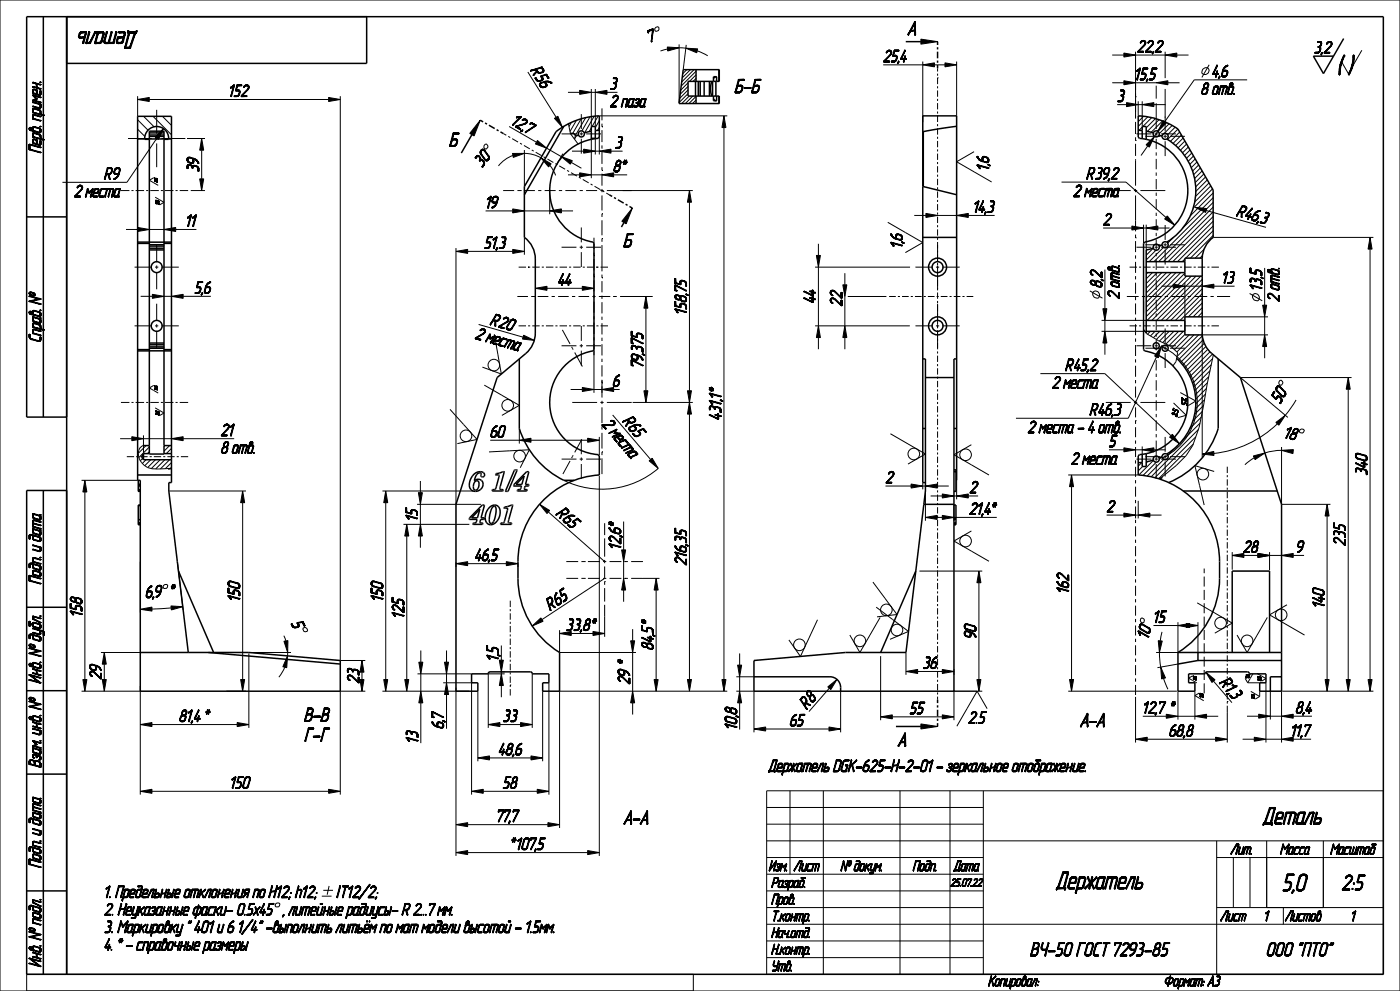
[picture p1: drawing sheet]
<svg xmlns="http://www.w3.org/2000/svg" width="420mm" height="297mm" viewBox="0 0 420 297" stroke-linecap="round" stroke-linejoin="round" font-family="sans-serif">
<defs><g id="words">
<text font-size="7.5" x="401.2" y="22.1">( )</text>
<g font-size="7.3">
<text x="44.4" y="9.5" transform="rotate(-180 44.4 9.5)">Деталь</text>
<text x="375.6" y="247">Деталь</text>
<text x="310.8" y="266.4">Держатель</text>
<text x="383.4" y="267">5,0</text>
</g>
<text font-size="6.6" x="401.4" y="266.8">2:5</text>
<g font-size="5.9">
<text x="218" y="27.8">Б-Б</text>
<text x="88.7" y="216.2">B-B</text>
<text x="320.5" y="217.8">A-A</text>
<text x="89.9" y="222.2">Г-Г</text>
<text x="183.6" y="247">A-A</text>
<text x="301.5" y="286.5">ВЧ-50 ГОСТ 7293-85</text>
<text x="374.4" y="286.5">ООО &quot;ПТО&quot;</text>
</g>
<g font-size="5.1">
<text x="194.9" y="12.7" transform="rotate(-20 194.9 12.7)">7</text>
<text x="341.2" y="15.6">22,2</text>
<text x="394.2" y="15.9">3,2</text>
<text x="159.1" y="21.1" transform="rotate(58 159.1 21.1)">R56</text>
<text x="265" y="18.6">25,4</text>
<text x="340.4" y="23.9">15,5</text>
<text x="363.6" y="23.1">4,6</text>
<text x="68.6" y="28.9">152</text>
<text x="183" y="26.8">3</text>
<text x="360.3" y="28.3">8 отв.</text>
<text x="183" y="32.1">2 паза</text>
<text x="335.1" y="30.5">3</text>
<text x="153.2" y="37.1" transform="rotate(30 153.2 37.1)">12,7</text>
<text x="184.5" y="44.4">3</text>
<text x="12.3" y="52.3" transform="rotate(-90 12.3 52.3)">Перв. примен.</text>
<text x="31.3" y="53.8">R9</text>
<text x="59.6" y="51.5" transform="rotate(-90 59.6 51.5)">39</text>
<text x="144.6" y="50.3" transform="rotate(-52 144.6 50.3)">30</text>
<text x="184" y="51.5">8*</text>
<text x="296.6" y="51.1" transform="rotate(-90 296.6 51.1)">1 ,6</text>
<text x="326" y="53.7">R39,2</text>
<text x="22.2" y="59">2 места</text>
<text x="322" y="59">2 места</text>
<text x="145.7" y="62.3">19</text>
<text x="292" y="63.7">14,3</text>
<text x="370.9" y="64.7" transform="rotate(16 370.9 64.7)">R46,3</text>
<text x="55.7" y="67.9">11</text>
<text x="330.9" y="67.5">2</text>
<text x="145.3" y="74.5">51,3</text>
<text x="270.7" y="74.3" transform="rotate(-90 270.7 74.3)">1 ,6</text>
<text x="58.4" y="87.9">5,6</text>
<text x="167.4" y="85.5">44</text>
<text x="330.6" y="86.3" transform="rotate(-90 330.6 86.3)">8,2</text>
<text x="335.8" y="89.7" transform="rotate(-90 335.8 89.7)">2 отв.</text>
<text x="366.6" y="84.9">13</text>
<text x="378.5" y="87.1" transform="rotate(-90 378.5 87.1)">13,5</text>
<text x="206" y="94.3" transform="rotate(-90 206 94.3)">158,75</text>
<text x="244.6" y="90.9" transform="rotate(-90 244.6 90.9)">44</text>
<text x="252.6" y="91.8" transform="rotate(-90 252.6 91.8)">22</text>
<text x="383.8" y="90.4" transform="rotate(-90 383.8 90.4)">2 отв.</text>
<text x="142.4" y="101.4" transform="rotate(16 142.4 101.4)">2 места</text>
<text x="147" y="97.3" transform="rotate(16 147 97.3)">R20</text>
<text x="12.3" y="106.6" transform="rotate(-90 12.3 106.6)">Справ. №</text>
<text x="192.9" y="110.2" transform="rotate(-90 192.9 110.2)">79,375</text>
<text x="319.6" y="111.1">R45,2</text>
<text x="183.8" y="115.9">6</text>
<text x="216.3" y="117.8" transform="rotate(-90 216.3 117.8)">*</text>
<text x="315.6" y="116.3">2 места</text>
<text x="216.3" y="125.9" transform="rotate(-90 216.3 125.9)">431,1</text>
<text x="326.9" y="124.5">R46,3</text>
<text x="384.1" y="121.1" transform="rotate(-60 384.1 121.1)">50</text>
<text x="66.2" y="130.6">21</text>
<text x="147.1" y="131.1">60</text>
<text x="180.5" y="127.2" transform="rotate(50 180.5 127.2)">2 места</text>
<text x="186.7" y="126.4" transform="rotate(50 186.7 126.4)">R65</text>
<text x="308.3" y="129.7">2 места - 4 отв.</text>
<text x="385.1" y="131.2" transform="rotate(11 385.1 131.2)">18</text>
<text x="66.2" y="135.9">8 отв.</text>
<text x="332.7" y="133.9">5</text>
<text x="321.3" y="139.2">2 места</text>
<text x="410.1" y="142.5" transform="rotate(-90 410.1 142.5)">340</text>
<text x="265.7" y="144.8">2</text>
<text x="290.9" y="147.8">2</text>
<text x="166.7" y="154.2" transform="rotate(41 166.7 154.2)">R65</text>
<text x="290.8" y="154.2">21,4</text>
<text x="297.2" y="154.2">*</text>
<text x="332" y="153.5">2</text>
<text x="125.2" y="156.1" transform="rotate(-90 125.2 156.1)">15</text>
<text x="186.2" y="158.1" transform="rotate(-90 186.2 158.1)">*</text>
<text x="186.2" y="164.7" transform="rotate(-90 186.2 164.7)">12,6</text>
<text x="372.9" y="165.6">28</text>
<text x="388.9" y="165.6">9</text>
<text x="403.6" y="163.6" transform="rotate(-90 403.6 163.6)">235</text>
<text x="142.5" y="168.1">46,5</text>
<text x="206" y="169.5" transform="rotate(-90 206 169.5)">216,35</text>
<text x="43.7" y="179.2" transform="rotate(-3 43.7 179.2)">6,9*</text>
<text x="320.6" y="177.8" transform="rotate(-90 320.6 177.8)">162</text>
<text x="24.6" y="184.8" transform="rotate(-90 24.6 184.8)">158</text>
<text x="71.9" y="180.2" transform="rotate(-90 71.9 180.2)">150</text>
<text x="114.9" y="180.2" transform="rotate(-90 114.9 180.2)">150</text>
<text x="121.2" y="185.3" transform="rotate(-90 121.2 185.3)">125</text>
<text x="165.1" y="183" transform="rotate(-33 165.1 183)">R65</text>
<text x="397.3" y="182.1" transform="rotate(-90 397.3 182.1)">140</text>
<text x="87.3" y="186.9" transform="rotate(64 87.3 186.9)">5</text>
<text x="169.8" y="189">33,8</text>
<text x="177.2" y="189">*</text>
<text x="196" y="187.5" transform="rotate(-90 196 187.5)">*</text>
<text x="292.8" y="191.4" transform="rotate(-90 292.8 191.4)">90</text>
<text x="344.4" y="191.6" transform="rotate(-76 344.4 191.6)">10</text>
<text x="346" y="186.6">15</text>
<text x="196" y="194.8" transform="rotate(-90 196 194.8)">84,5</text>
<text x="30.4" y="203.7" transform="rotate(-90 30.4 203.7)">29</text>
<text x="149.5" y="198.1" transform="rotate(-90 149.5 198.1)">1,5</text>
<text x="276.9" y="200.4">36</text>
<text x="107.7" y="204.8" transform="rotate(-90 107.7 204.8)">23</text>
<text x="188.9" y="205.1" transform="rotate(-90 188.9 205.1)">29*</text>
<text x="365.7" y="204.8" transform="rotate(49 365.7 204.8)">R1,3</text>
<text x="12.3" y="210.4" transform="rotate(-90 12.3 210.4)">Инв. № дубл.Подп. и дата</text>
<text x="242" y="212.7" transform="rotate(-49 242 212.7)">R8</text>
<text x="272.9" y="214">55</text>
<text x="342.8" y="213.8">12,7*</text>
<text x="388.7" y="213.8">8,4</text>
<text x="53.7" y="216.3">81,4</text>
<text x="61.4" y="216.3">*</text>
<text x="133.1" y="218.4" transform="rotate(-90 133.1 218.4)">6,7</text>
<text x="150.9" y="216.3">33</text>
<text x="221" y="218.6" transform="rotate(-90 221 218.6)">10,8</text>
<text x="236.9" y="217.6">65</text>
<text x="290.5" y="216.8">2.5</text>
<text x="350.7" y="220.7">68,8</text>
<text x="387.3" y="220.7">11,7</text>
<text x="125.4" y="222.7" transform="rotate(-90 125.4 222.7)">13</text>
<text x="149.6" y="226.3">48,6</text>
<text x="230.6" y="231.3">Держатель DGK-625-H-2-01 - зеркальное отображение.</text>
<text x="69" y="236.3">150</text>
<text x="150.8" y="236.3">58</text>
<text x="148.9" y="246.3">77,7</text>
<text x="153" y="254.6">*107,5</text>
<text x="31.3" y="269">1. Предельные отклонения по H12; h12;</text>
<text x="100.8" y="269">IT12/2;</text>
<text x="31.3" y="274.3">2. Неуказанные фаски- 0.5х45</text>
<text x="84.9" y="274.3">, литейные радиусы- R 2...7 мм.</text>
<text x="31.3" y="279.5">3. Маркировку &quot; 401 и 6 1/4&quot; -выполнить литьём по мат модели высотой - 1.5мм.</text>
<text x="31.3" y="284.8">4. * - справочные размеры</text>
<text x="12.3" y="295.7" transform="rotate(-90 12.3 295.7)">Инв. № подл.Подп. и датаВзам. инв. №</text>
</g>
<g font-size="4.4">
<text x="368" y="256">Лит.</text>
<text x="382" y="256">Масса Масштаб</text>
<text x="228.6" y="261">Изм.Лист</text>
<text x="248.5" y="261">№ докум.</text>
<text x="271.6" y="261">Подп.</text>
<text x="285.2" y="261">Дата</text>
<text x="231.4" y="266">Pазраб.</text>
<text x="231.4" y="271">Пров.</text>
<text x="231.4" y="276">Т.контр.</text>
<text x="365" y="276">Лист</text>
<text x="378.8" y="276">1 Листов</text>
<text x="404.8" y="276">1</text>
<text x="231.4" y="281">Нач.отд.</text>
<text x="231.4" y="286">Н.контр.</text>
<text x="231.4" y="291">Утв.</text>
<text x="296.5" y="295.5">Копировал:</text>
<text x="363.4" y="295.5">Формат: А3</text>
</g>
<text font-size="3.4" x="283.4" y="265.7">25.07.22</text>
<g font-size="2.2">
<text x="354.5" y="119.1" transform="rotate(89 354.5 119.1)">2.5</text>
<text x="353" y="125" transform="rotate(-76 353 125)">2.5</text>
</g>
<g font-size="1.3">
<text x="47.2" y="54.7" transform="rotate(-90 47.2 54.7)">2 .5</text>
<text x="47.7" y="61.3" transform="rotate(-90 47.7 61.3)">2 .5</text>
<text x="47.2" y="116.9" transform="rotate(-90 47.2 116.9)">2 .5</text>
<text x="47.7" y="124.5" transform="rotate(-90 47.7 124.5)">2 .5</text>
<text x="373.6" y="203.1">2.5</text>
<text x="360.9" y="209.1" transform="rotate(-90 360.9 209.1)">2 .5</text>
<text x="376.4" y="209.5" transform="rotate(-90 376.4 209.5)">2 .5</text>
<text x="378.2" y="204.1" transform="rotate(-90 378.2 204.1)">2 .5</text>
</g>
<text font-size="1.2" x="358.8" y="203.9" transform="rotate(-90 358.8 203.9)">2 .5</text>
</g></defs>
<g fill="#000">
<path d="M200.2 14.1l3.5 .2-3.4 1zM205.7 14.4l3.6 .2-.3 1.2zM273.2 9.4l-.8 1zM273.2 9.4l-.5 1h-.3zM272.4 10.5l.3-.1zM272.4 10.5h.2zM272.4 10.4h.3zM273.3 9h1l-1.1 .4zM273.3 9l-.9 1.3zM274.3 6.6l.3-.1zM274.3 7.2l-1.9 3.1zM274.3 6.5h.3z"/>
<path d="M273.2 9.4l1.1-.4v.4zM274.4 10.4h.3zM274.4 6.5h.2zM274.4 10.5l.3-.1zM274.4 10.5h.2zM274.6 6.6l-2.2 3.7zM274.3 6.6h.3l-2.2 3.7zM274.4 10.4l.3-.1zM274.3 9.4l.4 .9-.3 .1zM276.8 19.4l3.5-.6v1.2zM276.3 11.7l5 .8-5 .7zM283.5 18.8l3.5 .6-3.5 .6z"/>
<path d="M337.2 15.9l3.5 .6-3.5 .6zM349.5 16.5l3.5-.6v1.2zM41.3 29.8l3.5-.6v1.2zM49 38.5l-1.4 3.3-1-.7zM98.6 29.2l3.5 .6-3.5 .6zM135.9 39.9l1.8 .1zM135.9 39.9h1.8zM135.9 39.9h1.7zM144.1 36l-1.9 4.7-1.3-.7zM166.3 35.5l1.1-.7 1.3 3.3zM173.9 27.1l3.5 .6-3.5 .6zM178.6 27.7l3.5-.6v1.2z"/>
<path d="M217.2 34.7l.6 3.5h-1.2zM337.2 24.2l3.5 .6-3.5 .6zM338 30.8l3.5 .6-3.5 .6zM342.7 31.4l3.5-.6v1.2zM348.9 36.2l1 .7-2.5 2.5zM59.9 53.6h1.2l-.6 3.5zM60.5 41.5l.6 3.5h-1.2zM134.9 43.7h1.8zM134.9 43.8l1.7-.1zM135 43.9l1.4-.1zM134.9 43.7l1.2-.1zM135.7 41.9l-.4 1.7-.4 .1z"/>
<path d="M135.8 41.6h.8l-.9 .3zM135.8 41.6l-.9 2.1zM135.9 40h1.8zM136 43.9l.4-.1zM134.9 43.7l1.3-.1zM136.1 40.2l-1.2 3.5zM135.9 40l.2 .2-1.2 3.5zM136.2 43.6l.7-.1zM134.9 43.8h1.5zM136.5 43.5l.5-.1zM135.7 41.9l1.5-.1zM134.9 43.7h1.7z"/>
<path d="M135.7 41.9l1.1-.3zM136.5 41.9l.7-.1zM136.7 43.2h.4zM136.7 43.3l.4-.1zM136.7 41.9l.5-.1zM136.8 41.9l.5 .1zM136.8 43.2l.3-.2zM135.7 41.9l1.3-.2zM137.3 42.5l-.2 .5h-.3zM136.4 43.6l.5-.1zM136.8 42h.5zM136.9 42.1h.4z"/>
<path d="M135.7 41.9l1.4-.2zM137 42.2l.3-.1zM137 42.3h.3zM137 42.5l.3-.1zM136.6 43.4h.4zM136.8 43.2h.3zM136.8 43h.3zM137 42.5h.3l-.5 .5zM137 42.2l.3 .1zM137 42.3l.3 .1zM136.1 40.2l1.6-.1zM136.1 40.2l1.6-.2z"/>
<path d="M153.8 46h3.5l-3.3 1.2zM162.3 47.3l3 1.8-.7 .9zM161.2 42.1l2.8 2.3-3.4-1.2zM168.4 46.9l3.3 1.3-.6 1zM173.9 51.8l3.5 .6-3.5 .6zM175.1 44.7l3.5 .6-3.5 .6zM179.8 45.3l3.5-.6v1.2zM180.6 52.4l3.5-.6v1.2zM206.8 57.1l.6 3.5h-1.2zM346.3 40.9l-1.5 3.2-1-.7zM41.3 68.2l3.5 .6-3.5 .6zM49.2 68.8l3.5-.6v1.2z"/>
<path d="M136.8 75.3l3.5-.6v1.2zM153.8 74.7l3.5 .6-3.5 .6zM153.8 62.6l3.5 .6-3.5 .6zM164.9 63.2l3.5-.6v1.2zM187.2 73.9l1.8-.1zM187.2 74l1.6-.1zM187.2 74h1.4zM187.2 73.9l1.1-.1zM187.9 72.1l-.4 1.7-.3 .1zM188 71.8h.9l-1 .3zM188 71.8l-.8 2.1zM188.1 70.2h1.9z"/>
<path d="M188.1 70.1l1.9 .1zM188.2 70.1h1.7zM188.2 70.1l1.7-.1zM187.3 74h1.3zM188.3 74h.3zM187.2 73.9l1.3-.1zM188.4 70.3l-1.2 3.6zM188.1 70.2l.3 .1-1.2 3.6zM188.5 73.8l.6-.1zM188.7 73.7l.5-.2zM187.9 72.1l1.5-.1zM187.2 73.9h1.6z"/>
<path d="M187.9 72.1l1.1-.3zM188.8 72.1l.6-.1zM189 73.4h.3zM188.9 73.5l.4-.1zM188.9 72.1l.5-.1zM189 72.1h.5zM189 73.3l.4-.1zM187.9 72.1l1.3-.3zM189.5 72.6l-.1 .6h-.3zM188.6 73.7h.5zM189.1 72.2l.4-.1zM189.2 72.2l.3 .1z"/>
<path d="M187.9 72.1l1.4-.2zM189.2 72.3h.3zM189.2 72.4l.3-.1zM189.2 72.5l.3-.1zM189.2 72.6l.3-.1zM188.8 73.6l.4-.1zM189 73.3l.3 .1zM189.1 73.2h.3zM189.2 72.6h.3l-.4 .6zM189.2 72.4h.3zM189.2 72.5h.3zM189.7 62.4l-1.9 4.7-1.2-.8z"/>
<path d="M188.4 70.3h1.5zM188.1 70.1h1.8zM188.4 70.3l1.6-.1zM277.8 64l3.5 .6-3.5 .6zM287 64.6l3.5-.6v1.2zM339.6 67.7l3.5 .6-3.5 .6zM343.9 68.3l3.5-.6v1.2zM350.2 64.7l2.2 2.8-3-1.9zM358.5 62.1l3.5 .4-.3 1.2zM411 71.1l.6 3.6h-1.2zM45.7 88.2l3.5 .6-3.5 .6zM51.4 88.8l3.5-.6v1.2z"/>
<path d="M160.6 86.4l3.5-.6v1.2zM174.7 85.8l3.5 .6-3.5 .6zM193.8 88.9l.6 3.5h-1.2zM245.5 97.7l.6 3.5h-1.2zM244.9 76.6h1.2l-.6 3.5zM253.5 97.7l.6 3.5h-1.2zM330.9 92.5h1.2l-.6 3.5zM331.5 99.3l.6 3.5h-1.2zM352 85.2l3.5 .6-3.5 .6zM360.7 85.8l3.5-.6v1.2zM378.8 91.5h1.2l-.6 3.5zM174.7 116.1l3.5 .6-3.5 .6z"/>
<path d="M180.6 116.7l3.5-.6v1.2zM348.4 103.8l-.9 3.4-1.1-.5zM379.4 100.4l.6 3.5h-1.2zM404.5 113.2l.6 3.5h-1.2zM39.5 130.9l3.5 .6-3.5 .6zM51.4 131.5l3.5-.6v1.2zM155.8 131.9l3.5-.6v1.2zM176.3 131.3l3.5 .6-3.5 .6zM193.2 117.1h1.2l-.6 3.5zM206.8 120.6l.6 3.5h-1.2zM206.2 117.1h1.2l-.6 3.5zM351.7 130.2l2.1 2.8-2.9-2z"/>
<path d="M360.7 136.1l3.4-.8 .1 1.2zM376 136.6l3.5-.8-3 1.9zM384.5 135l3.5-.3-.1 1.2zM382.8 126.6l2.8-2.1-2 2.9zM25.5 144l.6 3.5h-1.2zM72.8 147.1l.6 3.6h-1.2zM115.7 147.1l.6 3.6h-1.2zM122 157.2l.6 3.5h-1.2zM126.1 157.2l.6 3.5h-1.2zM125.5 147.7h1.2l-.6 3.5zM161.9 151.1l3 1.9-.8 .9zM194.7 138.1l1-.8 1.8 3.1z"/>
<path d="M273.3 145.1l3.5 .6-3.5 .6zM277.6 155.1l3.5-.6v1.2zM277.6 145.7l3.5-.6v1.2zM282.7 154.5l3.5 .6-3.5 .6zM282.7 148l3.5 .6-3.5 .6zM287 148.6l3.5-.6v1.2zM321.5 142.4l.6 3.4h-1.2zM337.2 153.8l3.5 .6-3.5 .6zM341.5 154.4l3.5-.6v1.2zM398.1 151.2l.6 3.5h-1.2zM136.8 168.9l3.5-.6v1.2zM151.9 168.3l3.5 .6-3.5 .6z"/>
<path d="M187.1 173.3l.6 3.5h-1.2zM186.5 164.8h1.2l-.6 3.5zM196.8 173.3l.6 3.5h-1.2zM293.7 171.2l.6 3.5h-1.2zM369.7 166.5l3.5-.6v1.2zM377.4 165.9l3.5 .6-3.5 .6zM384.5 166.5l3.5-.6v1.2zM31.3 195.6l.6 3.5h-1.2zM42.1 182.6l3.5-.7v1.2zM51.3 181.6l3.5 .2-3.4 1zM86.3 196.6l-.3 3.5-1.1-.3zM85.2 192.2l1.2-.2-.1 3.6z"/>
<path d="M159.7 187.6l2.6-2.4 .6 1zM167.9 189.9l3.5-.6v1.2zM189.2 192.1h1.2l-.6 3.5zM347.5 192l1.2 .1-.9 3.5zM348.2 199.9l1.4 3.3-1.1 .3zM353.4 187.5l3.5-.6v1.2zM355.9 186.9l3.5 .6-3.5 .6zM24.9 203.7h1.2l-.6 3.5zM30.7 203.7h1.2l-.6 3.5zM42.1 217.2l3.5-.6v1.1zM72.2 203.7h1.2l-.6 3.5zM71.2 216.6l3.5 .6-3.5 .5z"/>
<path d="M108 203.7h1.2l-.6 3.5zM115.1 203.7h1.2l-.6 3.5zM121.4 203.7h1.2l-.6 3.5zM125.6 198.5h1.2l-.6 3.5zM126.2 207.2l.6 3.4h-1.2zM133.4 198.5h1.2l-.6 3.5zM134 204.6l.6 3.5h-1.2zM146.5 217.2l3.5-.6v1.1zM150.4 202l.6 3.5h-1.2zM149.8 197.9h1.2l-.6 3.5zM156.2 216.6l3.5 .6-3.5 .5zM189.8 207.2l.6 3.4h-1.2z"/>
<path d="M196.2 203.7h1.2l-.6 3.5zM206.2 203.7h1.2l-.6 3.5zM216.6 203.7h1.2l-.6 3.5zM221.3 199.3h1.2l-.6 3.5zM226.2 218.5l3.5-.6v1.2zM248.3 205.9l2.8-2.3-1.9 3.1zM248.7 217.9l3.5 .6-3.5 .6zM264.2 214.8l3.5-.6v1.2zM271.4 219.8h.2zM271.4 219.8l.2-.1zM271.5 219.7h.1zM271.6 219.8l-2.1 3.8z"/>
<path d="M271.4 219.8h.2l-2.1 3.8zM271.8 201.2l3.5-.6v1.2zM276.3 217l5 .7-5 .8zM282.7 214.2l3.5 .6-3.5 .6zM282.7 200.6l3.5 .6-3.5 .6zM293.1 203.7h1.2l-.6 3.5zM320.9 203.7h1.2l-.6 3.5zM358.5 214.7l3.5-.6v1.2zM361.8 201.5l2.7 2.2-.9 .8zM377.6 214l3.5 .6-3.5 .6zM384.5 214.6l3.5-.6v1.2zM397.5 203.7h1.2l-.6 3.5z"/>
<path d="M403.9 203.7h1.2l-.6 3.5zM410.4 203.7h1.2l-.6 3.5zM42.1 237.2l3.5-.6v1.2zM98.6 236.6l3.5 .6-3.5 .6zM141.5 237.2l3.5-.6v1.2zM143.4 227.2l3.5-.6v1.2zM159.3 226.6l3.5 .6-3.5 .6zM161.2 236.6l3.5 .6-3.5 .6zM270.2 222.6l-.8 1zM270.2 222.6l-.5 1h-.3zM269.5 223.7l.2-.1zM269.5 223.7h.2z"/>
<path d="M269.4 223.6h.3zM270.4 222.3h1l-1.2 .3zM270.4 222.3l-.9 1.3zM271.4 220.4l-1.9 3.2zM270.2 222.6l1.2-.3v.3zM271.4 223.6h.3zM271.5 223.7h.2zM271.5 223.7h.1zM271.4 223.6l.3 .1zM271.4 222.6l.3 1h-.3zM340.7 221.5l3.5-.6v1.2zM364.7 220.9l3.5 .6-3.5 .6z"/>
<path d="M376.3 220.9l3.5 .6-3.5 .6zM384.5 221.5l3.5-.6v1.2zM136.8 255.5l3.5-.6v1.2zM136.8 247.2l3.5-.6v1.2zM164.4 246.6l3.5 .6-3.5 .6zM176.3 254.9l3.5 .6-3.5 .6zM349.5 294.1l.3-.1zM349.5 294.2l.3-.1zM349.5 294.4h.3zM349.6 294l.2-.2zM349.6 294.5h.3zM349.6 293.8l.3-.1z"/>
<path d="M349.6 294.6h.4zM349.7 293.6l.3-.1zM349.7 294.6h.4zM349.8 293.5l.2-.1zM349.5 294.1h.3zM349.5 294.2l.3 .1zM349.6 294h.2zM349.6 293.8h.2l-.2 .2zM349.9 293.3h.4zM349.7 293.6l.2 .1-.3 .1zM349.9 294.8h1.3zM349.8 293.5h.2l-.3 .1z"/>
<path d="M350 293.2h.5zM349.8 293.5l.3-.2zM349.9 293.3h.2l-.3 .2zM349.8 294.7h.5zM350.2 293.1h1.6zM350.1 294.9l.9-.1zM349.8 294.7h.7zM350.6 294.9l-.1 .5h-.2zM350.3 295.5l.2-.1zM350.3 295.5h.2zM350.4 293h1.3zM349.9 293.3l.5-.1z"/>
<path d="M350.2 294.9l.8-.1zM351.1 293.2l-.4 1.5h-.2zM349.8 294.7h.9zM350.5 292.9h1zM350.3 295.4h.2zM350.5 293.2l1.3-.1zM350.4 294.9l.6-.1zM350.4 294.9h.2l-.3 .5zM349.8 294.7h1.1zM350.6 293.2l1.2-.1zM350.6 294.9l.4-.1zM350.8 294.9l.2-.1z"/>
<path d="M350.9 292.9l.3-.3zM350.5 292.9h.6zM350.5 292.9h.4zM350.9 294.7l.6-.1zM351 292.6h.2zM351 292.5h.2zM350.8 293.2l1-.1zM350.8 293.2h.3l-.6 1.5zM350.5 292.9h.8zM350.1 294.9l1-.1zM349.9 294.8h1.2zM351.2 294.6l.5-.1z"/>
<path d="M351 292.6h.2l-.3 .3zM351.1 293.2l.7-.1zM349.8 294.7h1.6zM349.9 294.8l1.5-.1zM351.3 293.2l.5-.1zM351.4 293.2h.5zM351.5 294.4l.3-.1-.4 .2zM351.4 294.5l.4-.2zM350.4 293l1.1-.1zM351 294.6h.5zM351.6 294.3l.3-.1zM351.5 293.2h.4z"/>
<path d="M351.6 293.3h.4zM350.2 293.1l1.5-.1zM351.7 294.1l.2-.1zM351.3 294.5h.4zM351.7 293.3l.3 .1zM351.7 294l.3-.2zM351.8 293.4l.2 .1zM351.8 293.8l.2-.1zM350 293.2l1.8-.1zM351.8 293.6l.2-.1zM351.8 293.7l.2-.1zM351.5 294.4l.3-.1z"/>
<path d="M351.7 294.1l.2 .1zM351.7 294h.2zM351.8 293.8h.2l-.3 .2zM352.6 293.8l-.4 1.3h-.2zM352 295.2h.3zM352 295.3h.4zM351.8 293.6h.2zM351.8 293.7h.2zM352 295.4l1.2-.1zM352.1 295.5l1-.1zM352.2 295.5h.8zM352 295.2l.2-.1z"/>
<path d="M352 295.1h.2zM352 295.3h.3zM352.3 293.8l.3-.1zM352.3 295.5h.6zM352.3 293.7h.4zM352.4 293.6h.3zM352 295.4l.8-.1zM352.5 293.5l1-.1zM352.5 293.5h1.1zM352.3 293.8h.3l-.6 1.3zM352.3 293.7h.3zM352.4 293.6l.3 .1z"/>
<path d="M352.7 293.4h.8zM352.8 295.5h.1zM352.5 293.6l1.1-.1zM352.4 293.6h.4zM352.5 293.6h.3zM352.8 295.3l.4-.1zM352.7 293.4h.6zM352.7 293.4h.2zM352.2 295.5h.7zM353 295.2h.3zM352.1 295.5h.9zM353.1 295.2l.2-.1z"/>
<path d="M353.6 293.8l-.3 1.3h-.2zM352 295.4h1.1zM352.8 293.6l.8-.1zM353.2 293.6h.4zM352.9 295.3l.3-.1zM352.7 293.4h.7zM353.1 295.1h.2zM353.7 295.5l-.2 .8h-.1zM353.4 296.3h.1zM353.3 293.6h.3zM353.4 293.7l.2-.1zM353.4 293.7h.2z"/>
<path d="M353.4 293.8l.2-.1zM352.6 293.4h.9zM353.4 293.8h.2l-.5 1.3zM353.8 295.3h.6l-.7 .2zM353.8 295.3l-.4 1zM354 293.5h1.2zM354.1 293.4h1zM354.1 293.4h.8zM354.2 293.6l-.8 2.7zM354 293.5l.2 .1-.8 2.7zM353.7 295.5h.9zM354.4 295.5h.2z"/>
<path d="M353.7 295.5l.8-.2zM354.5 295.3l.4-.1zM353.7 295.5l1.1-.2zM354.6 295.2h.3zM354.7 295.2l.2-.1zM355.3 293.8l-.4 1.3h-.2zM353.7 295.5l1-.1zM354.2 293.6l1-.1zM354.9 293.6h.4zM354.1 293.4h.9zM354.7 295.1h.2zM355 293.6h.3z"/>
<path d="M355 293.7l.3-.1zM355 293.7h.3zM355 293.8l.3-.1zM355.7 293.8l-.4 1.6h-.2zM355.1 295.4h.2zM355.1 295.5h.2zM355 293.8h.3l-.6 1.3zM355.1 295.4l.2 .1zM355.6 293.4h.1zM355.5 293.5l.2-.1v.4zM355.7 293.4l.4 .8-.4-.4zM355.5 293.5l.2 .3-.6 1.6z"/>
<path d="M356.1 294.2l.6-.4-.8 .7zM355.9 294.5l.8-.7zM355.7 293.8l.4 .4-.2 .3zM355.9 294.5h.2zM357.1 293.5l-.8 1.9 .4-1.6zM357.1 293.5l-.5 1.9h-.3zM356.3 295.5l.3-.1zM356.4 295.5h.1zM356.3 295.5h.2zM356.3 295.4h.3zM356.9 293.4h.1zM357.5 293.8l-.4 1.3h-.2z"/>
<path d="M356.9 295.2h.3zM356.9 295.3h.4zM356.1 294.2l1-.8zM356.9 293.4h.1l-.9 .8zM356.1 294.2l1-.7zM357 295.5l.9-.1zM357.1 295.5l.8-.1zM356.9 295.2l.2-.1zM356.9 295.1h.2zM356.9 295.3h.3zM357.2 293.8l.3-.1zM357.2 295.5h.7z"/>
<path d="M357.2 293.7h.4zM357.3 293.6h.3zM356.9 295.4l.8-.1zM357.4 293.6l1.2-.1zM357.2 293.8h.3l-.6 1.3zM357.2 293.7h.3zM357.5 293.4h1.1zM357.3 293.6l.3 .1zM357.6 293.4h1zM357.7 295.5h.2zM357.3 293.6h.4zM357.7 295.3h.6z"/>
<path d="M356.9 295.4l1.4-.1zM357.6 293.4h.9zM357.6 293.4h.2zM357.8 295.3l.4-.1zM357.8 295.3h.4zM357.1 295.5h.8zM357.9 295.2h.3zM358.3 293.6l.3-.1-.6 1.6zM358.6 293.5l-.4 1.6h-.2zM356.9 295.4h1.4zM358 295.4h.3zM357 295.5l1-.1z"/>
<path d="M356.9 295.4h1.1zM358.1 295.4h.2zM358.1 295.5l.2-.1zM358.1 295.5h.2zM357.9 295.2l.3-.1zM358 295.1h.2zM357.7 295.3h.5zM357.7 293.6l.9-.1zM359.2 293.6l-.5 1.8h-.2zM358.5 295.4h.2zM358.5 295.5h.2zM357.4 293.5l1.2-.1z"/>
<path d="M358.5 295.4l.2 .1zM359 293.5h1.8zM359 293.4h1.7zM359 293.4h1.5zM359 293.5l.2 .1-.7 1.8zM360 293.6l-.4 1.8h-.2zM359.4 295.5l.2-.1zM359.4 295.5h.2zM359.4 295.5h.1zM359.4 295.4h.2zM359.2 293.6l1.6-.1zM359.8 293.6l1-.1z"/>
<path d="M359.8 293.6h.2l-.6 1.8zM360.2 295.5l.2-.1zM360.8 293.8l-.4 1.6h-.2zM360.2 295.5h.2zM360.2 295.4h.2zM360 293.6l.8-.1zM360.5 293.6h.3zM359 293.4h1.6zM360.6 293.7h.3zM360.6 293.8l.3-.1zM360.6 293.8h.2l-.6 1.6zM360.8 295.3h.3z"/>
<path d="M360.9 295.2h.2zM360.9 295.3l.2-.1zM360.9 295.4l.1-.1zM360.9 295.4h.1zM360.9 295.2h.1zM360.8 295.3h.2zM360.9 295.3h.2zM361.1 294.2l.2-.1zM361.1 294.2h.3zM361.1 294.3l.2-.1zM361.2 294.1h.1zM361.1 294.3h.2z"/>
<path d="M361.1 294.2h.2z"/>
</g>
<g fill="none" stroke="#000" stroke-width=".3">
<path d="M0 0h420v297h-420zM200.2 14.1l3.5 .2-3.4 1zM200.3 14.7l-2.1 .6M203.7 14.3l2 .1M203.7 13.3v17.6M205.7 14.4l3.6 .2-.3 1.2zM205.9 13.4l-.9 7.5M209.2 15.2l3.1 1.5M265 19.4h11.8M272.4 10.4h.1M272.4 10.4h.3zM272.4 10.5l.3-.1z"/>
<path d="M272.4 10.5h.2zM272.5 10.5h.1M273.2 9.4l1.1-.4v.4zM273.2 9.4l-.8 1zM273.2 9.4l-.5 1h-.3zM273.3 9h1l-1.1 .4zM273.3 9l-.9 1.3zM274.3 6.6l.3-.1zM274.3 7.2l-1.9 3.1zM274.3 6.6h.3l-2.2 3.7zM274.3 6.5h.3zM274.3 9.4l.4 .9-.3 .1z"/>
<path d="M274.4 10.4l.3-.1zM274.4 10.4h.3zM274.5 6.5h.1M274.4 6.5h.2zM274.4 10.5l.3-.1zM274.4 10.5h.2zM274.5 6.6v2.4M274.5 6.6v2.8M274.5 10.5h.1M274.6 6.6l-2.2 3.7zM274.6 6.6l-.3 2.4v-1.8zM274.6 6.6l-.3 2.8z"/>
<path d="M274.6 6.6l.1 3.7-.4-.9zM276.3 11.7l5 .8-5 .7zM276.8 19.4l3.5-.6v1.2zM276.8 18.4v18.2M280.3 19.4h3.2M283.5 18.8l3.5 .6-3.5 .6zM287 18.4v16.3M333.7 16.5h3.5M337.2 15.9l3.5 .6-3.5 .6zM340.7 15.5v19.8M340.7 16.5h8.8M349.5 16.5l3.5-.6v1.2z"/>
<path d="M349.5 15.5v7.9M353 16.5h3.5M362.7 19.4l-2.1 3.8M41.3 29.8l3.5-.6v1.2zM41.3 28.8v6.1M41.3 38.7l2.2 2.2M41.3 35.9l3.1 3.1M43.1 34.9l3.1 3.1M44.8 29.8h53.8M45.9 34.9l5.5 5.5M48.7 34.9l2.7 2.7M49 38.5l-1.4 3.3-1-.7z"/>
<path d="M98.6 29.2l3.5 .6-3.5 .6zM102.1 28.8v169.1h7.5M135.9 39.9h1.8zM135.9 39.9l1.8 .1zM135.9 39.9h1.7zM136 39.9h.1M144.1 36l-1.9 4.7-1.3-.7zM158.4 21.6l8.5 13.6M166.3 35.5l1.1-.7 1.3 3.3zM170.4 27.7h3.5M170.5 37.1l.7 3 2.3 3M171.4 36.7l-.7 1.2"/>
<path d="M172.9 36.1l-1.9 3.3M173.9 27.1l3.5 .6-3.5 .6zM174.3 35.6l-2.5 4.3M175.7 35.3l-3.1 5.3M177 35l-2.4 4.2M177.4 38.3l-.7 1.2M177.4 26.7v11.2M177.4 27.7h1.2M178.3 34.8l-2.9 5M178.6 27.7l3.5-.6v1.2zM178.6 26.7v11.2M179.5 34.7l-1.9 3.2"/>
<path d="M179.8 36.2l-1.2 2.1M179.8 38.2l-.5 .9M179.8 34.7h38.4M206.1 20.9l-1.3 1.2M206.4 24.8l-2.2 2.2M206.4 25.9l-2.3 2.4M206.4 27l-2.5 2.5M206.4 28.1l-2.6 2.6M206.8 28.8l-2.3 2.2M207.1 20.9l-2.4 2.4M207.8 28.8l-2.2 2.2M208.2 20.9l-3.7 3.7"/>
<path d="M208.8 21.3l-4.4 4.5M208.8 22.4l-2 2M208.8 23.5l-.9 .9M208.8 28.9l-2.1 2.1M208.8 30l-1.1 1M217.2 34.7l.6 3.5h-1.2zM217.2 38.2v165.5M281.3 23.3h.1M281.3 20.5v.9M281.3 22.1v.6M281.3 23.3v1.9M281.3 25.8v.7"/>
<path d="M281.3 27.1v1.9M281.3 29.6v.7M281.3 30.9v1.9M281.3 33.4v.6M281.3 34.7v1.9M281.3 37.2v.6M281.3 38.5v1.9M333.7 24.8h3.5M337.2 24.2l3.5 .6-3.5 .6zM338 30.8l3.5 .6-3.5 .6zM341.5 30.4v4.3M341.5 31.4h1.2"/>
<path d="M341.8 34.7l-.3 .4M342.7 31.4l3.5-.6v1.2zM342.7 38.1l-1 1M342.7 30.4v7.5M343.1 34.8l-1.6 1.7M344.3 35l-2.8 2.9M345.5 35.3l-2.7 2.6M346.2 31.4h3.5M346.6 35.5l-2.7 2.8M346.9 25.7v3.9M347.4 39.4l-1.1 1.5M347.7 35.9l-3.5 3.5"/>
<path d="M348.8 36.2l-3.5 3.5M348.9 36.2l1 .7-2.5 2.5zM349.5 26.7v8.6M349.8 36.7l-2.6 2.6M350.4 24.8h3.5M350.7 37.1l-2.9 3M351.6 37.6l-2.3 2.4M352.5 38.1l-2.2 2.2M353.4 38.7l-3.1 3.1M353.9 39.6l-2.8 2.8M360.9 20.7a1.02 1.02 0 0 1 1-.5 1.02 1.02 0 0 1 .8 .8 1.14 1.14 0 0 1-.8 1.3 1.14 1.14 0 0 1-1.3-.7zM374.1 23.9h-15.8l-8.9 12.6"/>
<path d="M41.3 41.6h.1M46.1 53.3l-1.3 .7 2.7 1.6M46.5 59.1l2.7 1.5-1.3 .8M47.1 41.4l-9 13.2h-19.4M56.1 41.5h5.4M57.2 57.1h4.3M59.9 53.6h1.2l-.6 3.5zM60.5 41.5l.6 3.5h-1.2zM60.5 45v8.6M134.9 43.7h1.8zM134.9 43.7l1.3-.1zM134.9 43.7l1.2-.1z"/>
<path d="M134.9 43.7h1.7zM134.9 43.8l1.7-.1zM134.9 43.8h1.5zM135 43.9l1.4-.1zM135.7 41.9l1.5-.1zM135.7 41.9l-.4 1.7-.4 .1zM135.7 41.9l1.4-.2zM135.7 41.9l1.3-.2zM135.7 41.9l1.1-.3zM135.8 41.6h.8l-.9 .3zM135.8 41.6l-.9 2.1zM135.9 40h1.8z"/>
<path d="M135.9 40l.2 .2-1.2 3.5zM136 43.9l.4-.1zM136.1 40.2l1.6-.1zM136.1 40.2l-1.2 3.5zM136.1 40.2l1.6-.2zM136.2 43.6l.7-.1zM136.4 43.6l.5-.1zM136.5 43.5l.5-.1zM136.5 41.9l.7-.1zM136.6 43.4h.4zM136.7 41.9l.5-.1zM136.7 43.3l.4-.1z"/>
<path d="M136.7 43.2h.4zM136.8 41.9l.5 .1zM136.8 43.2l.3-.2zM136.8 43.2h.3zM136.8 42h.5zM136.8 43h.3zM136.9 42.1h.4zM137 42.2l.3-.1zM137 42.2l.3 .1zM137 42.3h.3zM137 42.3l.3 .1zM137 42.5l.3-.1z"/>
<path d="M137 42.5h.3l-.5 .5zM137.3 42.5l-.2 .5h-.3zM137.5 40.2h.1M151 40l.9 .5M152.5 40.9l.6 .3M153.7 41.6l1.7 1M153.8 46h3.5l-3.3 1.2zM153.9 46.6a9.9 9.9 0 0 0-4.4 3.1M156 42.9l.6 .4M157.2 43.6l1.7 1M157.3 46l2.9 .4 2.1 .9M157.3 45v10.9"/>
<path d="M159.5 45l.6 .3M160.7 45.6l1.8 1.1M161.2 42.1l2.8 2.3-3.4-1.2zM162.3 47.3l3 1.8-.7 .9zM163.1 47l.6 .3M164 44.4l4.4 2.5M164.2 47.7l1.8 1M164.9 57.1v7.1M165 49.6l1 1.4 .7 1.6M166.6 49l.6 .4M167.8 49.7l1.7 1M168.4 46.9l3.3 1.3-.6 1z"/>
<path d="M168.9 46.1l-1.9 3.2M170.1 51.1l.6 .3M170.4 52.4h3.5M171.3 51.7l1.8 1.1M171.4 48.7l3 1.7M171.6 45.3h3.5M173.7 53.1l.5 .3M173.9 51.8l3.5 .6-3.5 .6zM174.8 53.8l1.8 1M175.1 44.7l3.5 .6-3.5 .6zM177.2 55.1l.6 .4M177.4 41.8v11.6"/>
<path d="M177.4 52.4h3.2M178.4 55.8l1.7 1M178.6 41.6v4.7M178.6 45.3h1.2M179.8 45.3l3.5-.6v1.2zM179.8 41.1v5.2M180.6 52.4l3.5-.6v1.2zM180.7 57.2l.6 .3M181.9 57.9l.9 .5M186.8 57.1h21M206.8 57.1l.6 3.5h-1.2zM281.3 41v.6"/>
<path d="M281.3 42.2v1.9M281.3 44.8v.6M281.3 46v1.9M281.3 48.6v.6M281.3 49.8v1.9M281.3 52.3v.7M281.3 53.6v1.9M281.3 56.1v.7M281.3 57.4v1.9M281.3 59.9v.6M292.2 45.5l-5.2 3 10.5 6M318.5 54.6h19.3l12 10.6"/>
<path d="M344.3 43.7l-2 2.9M346.3 40.9l-1.5 3.2-1-.7zM348.7 40.6l-.2 .2M354.4 40.5l-2.5 2.5M354.9 41.4l-2.2 2.2M355.5 42.3l-2.1 2M356 43.2l-1.9 1.8M356.5 44.1l-1.7 1.7M357 45l-1.6 1.6M357.5 45.9l-1.6 1.6M358 46.8l-1.5 1.5M358.6 47.6l-1.7 1.7"/>
<path d="M359.1 48.5l-1.7 1.8M359.6 49.4l-1.8 1.9M360.1 50.3l-2 2.1M360.6 51.2l-2.2 2.3M361.2 52.1l-2.6 2.6M361.7 53l-3 3M362.2 53.9l-3.5 3.5M362.7 54.8l-4 4.1M363.2 55.7l-4.8 4.8M363.7 56.6l-5.8 5.8M363.9 57.8l-6.8 6.9M363.9 59.2l-9.1 9.2"/>
<path d="M37.8 68.8h3.5M41.3 68.2l3.5 .6-3.5 .6zM44.8 68.8h4.4M49.2 68.8l3.5-.6v1.2zM52.7 68.8h6.2M136.8 75.3l3.5-.6v1.2zM136.8 74.3v76.9M140.3 75.3h13.5M145.7 63.2h8.1M153.8 74.7l3.5 .6-3.5 .6zM153.8 62.6l3.5 .6-3.5 .6zM157.3 71.1v5.2"/>
<path d="M157.3 63.2h7.6M164.9 63.2l3.5-.6v1.2zM168.4 63.2h3.5M187.2 73.9l1.8-.1zM187.2 73.9l1.3-.1zM187.2 73.9l1.1-.1zM187.2 73.9h1.6zM187.2 74l1.6-.1zM187.2 74h1.4zM187.3 74h1.3zM187.9 72.1l1.5-.1zM187.9 72.1l-.4 1.7-.3 .1z"/>
<path d="M187.9 72.1l1.4-.2zM187.9 72.1l1.3-.3zM187.9 72.1l1.1-.3zM188 71.8h.9l-1 .3zM188 71.8l-.8 2.1zM188.1 70.2h1.9zM188.1 70.2l.3 .1-1.2 3.6zM188.1 70.1h1.8zM188.1 70.1l1.9 .1zM188.2 70.1l1.7-.1zM188.3 70h.1M188.2 70.1h1.7z"/>
<path d="M188.3 74h.3zM188.4 70.3h1.5zM188.4 70.3l-1.2 3.6zM188.4 70.3l1.6-.1zM188.5 73.8l.6-.1zM188.6 73.7h.5zM188.7 73.7l.5-.2zM188.8 72.1l.6-.1zM188.8 73.6l.4-.1zM188.9 72.1l.5-.1zM188.9 73.5l.4-.1zM189 73.4h.3z"/>
<path d="M189 72.1h.5zM189 73.3l.4-.1zM189 73.3l.3 .1zM189.1 72.2l.4-.1zM189.1 73.2h.3zM189.2 72.2l.3 .1zM189.2 72.3h.3zM189.2 72.4l.3-.1zM189.2 72.4h.3zM189.2 72.5l.3-.1zM189.2 72.5h.3zM189.2 72.6l.3-.1z"/>
<path d="M189.2 72.6h.3l-.4 .6zM189.5 72.6l-.1 .6h-.3zM189.7 62.4l-1.9 4.7-1.2-.8zM189.8 70.3h.1M206.8 60.6v56.5M244.9 76.6h1.2l-.6 3.5zM245.5 73.1v3.5M266.3 66.6l10.5 6.1-5.2 3M274.3 64.6h3.5M277.8 64l3.5 .6-3.5 .6zM281.3 61.2v1.9M281.3 63.7v.6"/>
<path d="M281.3 65v1.8M281.3 67.5v.6M281.3 68.7v1.9M281.3 71.3v.6M281.3 72.5v1.9M281.3 75v.7M281.3 76.3v1.9M281.3 78.8v.7M281.3 64.6h5.7M287 64.6l3.5-.6v1.2zM290.5 64.6h7.9M330.9 68.3h8.7"/>
<path d="M339.6 67.7l3.5 .6-3.5 .6zM343.1 67.3v5.6M343.1 68.3h.8M343.9 68.3l3.5-.6v1.2zM343.9 67.3v7.6M344.1 74.9l-.2 .2M346 74.4l-2.1 2.1M346.8 75l-2.9 2.9M347.4 68.3h3.5M348.3 73.5l-.5 .5M349.1 74.1l-4.3 4.3M350.2 64.7l2.2 2.8-3-1.9z"/>
<path d="M352.1 71.1l-1.8 1.8M355.5 77.6l-.8 .8M358.5 62.1l3.5 .4-.3 1.2zM360.7 76.6l-.7 .8M361.2 74.7l-2.6 2.7M361.9 63.1l17.9 5M363.9 60.7l-17.7 17.7M363.9 62.1l-16.3 16.3M363.9 63.5l-14.9 14.9M363.9 64.9l-13.5 13.5M363.9 66.3l-12.1 12.1M363.9 67.7l-10.6 10.7"/>
<path d="M363.9 69.1l-8.2 8.3M363.9 70.6l-6.8 6.8M363.9 71.1h48.1M411 71.1l.6 3.6h-1.2zM411 74.7v129M42.2 88.8h3.5M45.7 88.2l3.5 .6-3.5 .6zM49.2 88.8h2.2M51.4 88.8l3.5-.6v1.2zM54.9 88.8h8.3M143.6 97.2l13.3 3.8M160.6 86.4l3.5-.6v1.2z"/>
<path d="M164.1 86.4h10.6M174.7 85.8l3.5 .6-3.5 .6zM187.4 88.9h7.4M193.8 88.9l.6 3.5h-1.2zM193.8 92.4v24.7M244.5 97.7h28.5M244.5 80.1h28.5M245.5 97.7l.6 3.5h-1.2zM245.5 80.1v17.6M253.5 97.7l.6 3.5h-1.2zM253.5 81.9v3.5M253.5 88.9v8.8"/>
<path d="M254.3 88.9h11.6M281.3 80.1v1.9M281.3 82.6v.6M281.3 83.9v1.9M281.3 86.4v.6M281.3 87.7v1.9M281.3 90.2v.6M281.3 91.4v1.9M281.3 94v.6M281.3 95.2v1.9M281.3 97.8v.6M281.3 99v1.9"/>
<path d="M326.9 87.2l3.8 2.2M328 87.5a1.12 1.12 0 0 1 1.6 .2 1.12 1.12 0 0 1-.5 1.7 1.31 1.31 0 0 1-1.1-1.9zM330.5 99.3h13.4M330.5 96h13.4M330.9 92.5h1.2l-.6 3.5zM331.5 99.3l.6 3.5h-1.2zM331.5 80.8v11.7M331.5 96v3.3M343.1 98.7l.9 1.3 3.5 2.1 3.7 1.6 2.1 2-.5 2.7-.9 1.3M344.3 81.7l-.4 .4M345.1 99.3l-.9 .9M345.7 81.7l-1.8 1.9"/>
<path d="M346.5 99.3l-1.4 1.4M347.1 81.7l-3.2 3.3M347.9 99.3l-1.9 1.9M348.5 85.8h3.5M348.6 81.7l-4.7 4.7M349.3 99.3l-2.4 2.4M350 81.7l-6.1 6.1M350.8 99.3l-3 2.9M351.4 81.7l-7.5 7.5M352 85.2l3.5 .6-3.5 .6zM352.2 99.3l-3.4 3.4M352.8 81.7l-8.9 8.9"/>
<path d="M353.6 99.3l-3.8 3.8M354.2 81.7l-10.3 10.3M355 99.3l-4.2 4.2M355.4 96l.1 3.3M355.5 81.9l-11.6 11.6M355.5 84.8v10.2M355.5 85.8h5.2M356 82.8l-12.1 12.1M357.4 82.8l-13.3 13.2M358.8 82.8l-13.2 13.2M360.2 82.8l-13.2 13.2M360.7 85.8l3.5-.6v1.2z"/>
<path d="M360.7 83.7l-12.3 12.3M360.7 85.1l-10.9 10.9M360.7 86.6l-9.5 9.4M360.7 88l-8.1 8M360.7 89.4l-6.7 6.6M360.7 90.8l-4.2 4.2M360.7 92.2l-2.8 2.8M360.7 93.6l-1.4 1.4M360.7 99.6v37.5M360.7 95h19.7M364.2 85.8h6.2M374.9 88l3.8 2.1"/>
<path d="M375.9 88.2a1.12 1.12 0 0 1 1.7 .3 1.12 1.12 0 0 1-.5 1.6 1.31 1.31 0 0 1-1.2-1.9zM378.8 91.5h1.2l-.6 3.5zM379.4 80.3v11.2M379.4 95v5.4M46.1 115.5l-1.3 .8 2.7 1.5M145.3 115.4l10.5 6.1-5.2 3M149.3 106.2l1.1 5.9-5.7-2.1M171.2 116.7h3.5M174.7 116.1l3.5 .6-3.5 .6zM178.2 116.7h2.4M178.2 105.1v12.6M180.6 116.7l3.5-.6v1.2z"/>
<path d="M180.6 114v3.7M193.2 117.1h1.2l-.6 3.5zM206.2 117.1h1.2l-.6 3.5zM245.5 101.2v3.5M253.5 101.2v3.5M281.3 101.5v.7M281.3 102.8v1.9M281.3 105.3v.7M281.3 106.6v1.9M281.3 109.1v.6M281.3 110.4v1.9M281.3 112.9v.6"/>
<path d="M281.3 114.2v1.8M281.3 116.7v.6M281.3 117.9v1.9M312.1 112h19.4l19.8 18.6M331.5 102.8v3.5M346.9 107l-8.4 18.4h-33.7M348.4 103.8l-.9 3.4-1.1-.5zM348.4 103.8a18.5 18.5 0 0 1 10.8 16.6 18.5 18.5 0 0 1-10.4 16.9M354.1 117.6l4.6 2.6-2.2 1.4M355.5 100.2l-3.9 3.9M356.8 100.4l-4.5 4.4M358.2 100.4l-5.1 5.1"/>
<path d="M359.6 100.4l-6.5 6.5M360.7 100.4h19.7M360.7 100.7l-7.2 7.2M360.9 101.9l-6.7 6.7M361.3 102.9l-6.5 6.5M361.4 119.8l-2.8 2.7M361.6 118.1l-2.9 2.9M361.8 103.8l-6.4 6.4M361.9 116.4l-3.2 3.2M362.2 114.7l-3.6 3.6M362.3 104.7l-6.3 6.3M362.6 112.9l-4.2 4.2"/>
<path d="M363 105.4l-6.5 6.5M363 111.1l-4.9 4.9M363.4 109.3l-5.6 5.6M363.7 106.1l-6.7 6.8M363.8 107.5l-6.4 6.4M364 106.3l-4.3 21.8-1.9 5.4-2 3.1-2.9 2.9-5.1 4.1M379.4 100.4l.6 3.5h-1.2zM379.4 103.9v3.5M388.8 119.9l-3.2 4.6M404.5 113.2l.6 3.5h-1.2zM404.5 116.7v87M405.5 113.2h-33.4l14.3 11.9"/>
<path d="M36 131.5h3.5M39.5 130.9l3.5 .6-3.5 .6zM41.5 135.9a5 5 0 0 0 6 4.7l3.9-.3M42.8 137.4l-.7 .7M42.8 133.5l-.8 .7-.5 1.7M43 130.5v5.2M43 131.5h8.4M43.8 137.8l-1.1 1.1M43.8 133.5l-2.3 2.4M44.8 134l-3.1 3.1M44.8 135.4l-.6 .5M45.2 137.8l-1.8 1.8"/>
<path d="M46.5 122.2l2.7 1.6-1.3 .7M46.6 137.8l-2.3 2.3M48.1 137.8l-2.7 2.6M49.5 137.8l-2.8 2.7M49.5 133.5l-.3 .3M50.9 137.8l-2.8 2.7M50.9 133.5l-1.7 1.7M51.4 131.5l3.5-.6v1.2zM51.4 134.4l-1.5 1.5M51.4 135.8l-.1 .1M51.4 138.6l-1.8 1.9M54.9 131.5h15.4"/>
<path d="M135 122.7l8.1 9-5.9 1.3M146.7 135.4l12.1-.6-2.7 5.4M147.1 131.9h8.7M155.8 131.9l3.5-.6v1.2zM155.8 128.4v4.5M159.3 131.9h17M176.3 131.3l3.5 .6-3.5 .6zM183.8 124.4l11.4 13.3M189.8 120.6h18M194.7 138.1l1-.8 1.8 3.1zM206.8 120.6l.6 3.5h-1.2zM206.8 124.1v79.6"/>
<path d="M267.1 130l10.5 6.1-5.2 3M281.3 120.5v.6M281.3 121.7v1.9M281.3 124.2v.7M281.3 125.5v1.9M281.3 128v.7M281.3 129.3v1.9M281.3 131.8v.6M281.3 133.1v1.9M281.3 135.6v.6M281.3 136.9v1.9M281.3 139.4v.6"/>
<path d="M291.4 133.3l-5.2 3 10.5 6.1M342.6 138.6l-1.1 1.1M342.8 139.8l-1.3 1.3M344.3 138.3l-.4 .4M346 138l-4.4 4.4M346.9 138.5l-4 4M348.5 136.9l-.7 .7M349.1 137.7l-4.9 5M351.7 130.2l2.1 2.8-2.9-2zM352.1 120.8l3.8 3.7-2.6 .7M353.3 133.5l-2.9 3M358 133.1l-10.2 10.2"/>
<path d="M358.7 130.9l-12.2 12.3M359.5 128.7l-14.2 14.2M360 126.8l-6.2 6.3M360.4 125.1l-3.5 3.4M360.7 136.1l3.4-.8 .1 1.2zM360.7 123.3l-2.8 2.8M361.1 121.5l-2.7 2.7M368.2 139.9v1.9M376 136.6l3.5-.8-3 1.9zM376.3 137.2l-2.8 2.1M382.8 126.6l2.8-2.1-2 2.9zM383.2 127a32.5 32.5 0 0 1-19 8.9"/>
<path d="M384.5 135l3.5-.3-.1 1.2zM384.5 135l-2.9 .2-2.1 .6M384.5 134v17.2h14.6M24.5 144h16.8M25.5 144l.6 3.5h-1.2zM25.5 147.5v56.2M50.8 147.1h23M51 140.5h-.1M51.2 140.4l-.8 .2 1-.1M51.4 140.4h-.2M51.4 140l-.3 .4M72.8 147.1l.6 3.6h-1.2z"/>
<path d="M72.8 150.7v53M114.7 147.1h27.3M115.7 147.1l.6 3.6h-1.2zM115.7 150.7v53M121 157.2h19.8M122 157.2l.6 3.5h-1.2zM125.1 151.2h19.2M125.5 147.7h1.2l-.6 3.5zM126.1 157.2l.6 3.5h-1.2zM126.1 144.2v3.5M161.9 151.1l3 1.9-.8 .9zM164.5 153.4l16.9 14.9"/>
<path d="M179.8 142.6v113.9M187.1 156.3v8.5M197.5 140.4a26 26 0 0 1-28.4 3.6M265.7 145.7h7.6M273.3 145.1l3.5 .6-3.5 .6zM276.8 145.7h.8M276.8 144.6v2.1M277.6 155.1l3.5-.6v1.2zM277.6 145.7l3.5-.6v1.2zM277.6 147.1v9M279.2 148.6h3.5M281.1 155.1h1.6"/>
<path d="M281.1 145.7h3.5M281.3 140.6v1.9M281.3 143.2v.6M281.3 144.4v1.9M281.3 147v.6M281.3 148.2v1.9M281.3 150.7v.7M281.3 152v1.9M281.3 154.5v.7M281.3 155.8v1.9M281.3 158.3v.6M281.3 159.6v1.9"/>
<path d="M282.7 154.5l3.5 .6-3.5 .6zM282.7 148l3.5 .6-3.5 .6zM286.2 155.1h12.8M286.2 148.6h.8M286.2 151.2v4.9M287 148.6l3.5-.6v1.2zM287 144v5.6M291.4 159.1l-5.2 3 10.5 6.1M320.5 142.4h21M321.5 142.4l.6 3.4h-1.2zM321.5 145.8v57.9M332 154.4h5.2"/>
<path d="M337.2 153.8l3.5 .6-3.5 .6zM341.5 154.4l3.5-.6v1.2zM341.5 154.4h-.8v1M341.5 150.1v5.3M345 154.4h3.5M347.8 143.3l.9-.2-.6 .5M347.8 143.3l-.3 .1M364.3 141.3l-5.8-1.7 2.7 11.8M368.2 142.4v.6M368.2 143.6v1.9M368.2 146.2v.6M368.2 147.4v1.9"/>
<path d="M368.2 149.9v.7M368.2 151.2v1.9M368.2 153.7v.6M368.2 154.9v1.9M368.2 157.5v.6M368.2 158.7v1.9M398.1 151.2l.6 3.5h-1.2zM398.1 154.7v49M42.1 168.3v15.3M53.2 168.3l1.7 14.5M122 160.7v43M126.1 160.7v3.4"/>
<path d="M136.8 168.9l3.5-.6v1.2zM136.8 168.5v1.4M140.3 168.9h11.6M151.9 168.3l3.5 .6-3.5 .6zM155.4 168.8v1.1M181.4 173.3l-18.8 12.4M186.5 164.8h1.2l-.6 3.5zM187.1 173.3l.6 3.5h-1.2zM187.1 168.3v5M187.1 176.8v3.5M192.9 173.3h4.9M196.8 173.3l.6 3.5h-1.2z"/>
<path d="M196.8 176.8v26.9M261.9 174.4l7.2 9.8-6 .7M275.8 171.2h18.9M281.3 162.1v.6M281.3 163.4v1.8M281.3 165.9v.6M281.3 167.1v1.9M281.3 169.7v.6M281.3 170.9v1.9M281.3 173.4v.7M281.3 174.7v1.9M281.3 177.2v.7"/>
<path d="M281.3 178.5v1.9M293.7 171.2l.6 3.5h-1.2zM293.7 174.7v29M368.2 161.2v.7M368.2 162.5v1.9M368.2 165v.6M368.2 166.3v1.9M368.2 168.8v.6M368.2 170v1.9M368.2 172.5v.7M368.2 173.8v1.9M368.2 176.3v.6"/>
<path d="M368.2 177.6v1.9M369.7 166.5l3.5-.6v1.2zM369.7 166.5h7.7M369.7 165.5v5.2M377.4 165.9l3.5 .6-3.5 .6zM380.9 166.5h3.6M380.9 165.5v5.4M384.5 166.5l3.5-.6v1.2zM384.5 165.5v1.4M30.3 195.6h11.8M31.3 195.6l.6 3.5h-1.2zM42.1 182.6l3.5-.7v1.2z"/>
<path d="M51.3 181.6l3.5 .2-3.4 1zM51.3 182.2l-5.7 .3M74.7 195.6h12.6M74.7 195.8v22.4M85.2 190.5l.6 1.6M85.2 192.2l1.2-.2-.1 3.6zM85.4 200l-1.7 2.9M86.3 196.6l-.3 3.5-1.1-.3zM86.3 195.6v1M125.6 198.5h1.2l-.6 3.5zM126.2 195v3.5M133.4 198.5h1.2l-.6 3.5z"/>
<path d="M134 195v3.5M149.8 197.9h1.2l-.6 3.5zM153.1 180v1.9M153.1 182.6v.6M153.1 183.8v1.9M153.1 186.3v.7M153.1 187.6v1.9M153.1 190.1v.7M153.1 191.4v1.9M153.1 193.9v.6M153.1 195.2v1.9M153.1 197.7v.6"/>
<path d="M153.1 199v1.9M159.7 187.6l2.6-2.4 .6 1zM167.9 189.9l3.5-.6v1.2zM167.9 188.9v6.7h22.9M189.2 192.1h1.2l-.6 3.5zM189.8 188.6v3.5M189.8 195.6v11.6M221.3 199.3h1.2l-.6 3.5zM221.9 195.8v3.5M245.3 185.7l-5.2 11-3.4-4.9M262.9 182l9.7 7.2-5.6 2.4M264 185.1l-6 10.5-3-5.3"/>
<path d="M264.2 196.6v19.2M271.8 195.6v6.6M281.3 181v.6M281.3 182.3v1.9M281.3 184.8v.6M281.3 186.1v1.9M281.3 188.6v.6M281.3 189.8v1.9M281.3 192.4v.6M281.3 193.6v1.9M281.3 196.2v.6M281.3 197.4v1.9"/>
<path d="M281.3 199.9v.7M346 187.5h7.4M347.5 192l1.2 .1-.9 3.5zM347.8 195.6l.4 4.3M348.2 199.9l1.4 3.3-1.1 .3zM348.6 189.4l-.5 2.7M353.4 187.5l3.5-.6v1.2zM353.4 186.5v9.1h-6.6M353.4 199l-6.2 1.1M355.9 186.9l3.5 .6-3.5 .6zM359.2 180.7l10.5 6-5.3 3.1M359.4 186.5v9.1"/>
<path d="M368.2 180.1v.6M368.2 181.3v1.9M368.2 183.9v.6M368.2 185.1v1.9M368.2 187.6v.6M368.2 188.9v1.9M368.2 191.4v.6M368.2 192.6v1.9M368.2 195.2v.6M368.2 196.4v1.9M368.2 198.9v.7M380.2 185.1l-6.1 10.5-3-5.3"/>
<path d="M386.1 181.2l-5.2 3.1 10.5 6M24.5 207.2h17.6M24.9 203.7h1.2l-.6 3.5zM30.7 203.7h1.2l-.6 3.5zM42.1 217.2l3.5-.6v1.1zM42.1 205.6v32.6M45.6 217.2h25.6M67.9 207.2h5.9M71.2 216.6l3.5 .6-3.5 .5zM72.2 203.7h1.2l-.6 3.5zM108 203.7h1.2l-.6 3.5zM109.6 207.2h-7.5v31"/>
<path d="M114.7 207.2h26.1M115.1 203.7h1.2l-.6 3.5zM121.4 203.7h1.2l-.6 3.5zM125.2 202h16.3M126.2 207.2l.6 3.4h-1.2zM126.2 202v5.2M126.2 210.6v12.1M133 204.6h8.5v33.6M134 204.6l.6 3.5h-1.2zM134 202v2.6M134 208.1v10.3M136.8 206v50.5"/>
<path d="M143.4 207.2v21M146.5 217.2l3.5-.6v1.1zM150 201.4h1.4M150.4 202l.6 3.5h-1.2zM150.4 201.4v.6M150.4 205.5v3.5M151.4 202h-4.9v16.2M153.1 205.3h.1M153.1 201.5v.6M153.1 202.7v2M153.1 205.3v.6M153.1 206.5v1.9"/>
<path d="M156.2 216.6l3.5 .6-3.5 .5zM159.7 202v16.2M162.8 207.2v21M164.7 204.6v33.6M189.8 207.2l.6 3.4h-1.2zM189.8 210.6v3.6M196.2 203.7h1.2l-.6 3.5zM206.2 203.7h1.2l-.6 3.5zM216.6 203.7h1.2l-.6 3.5zM218.2 207.2h-50.3v41M220.9 207.2h5.3v12.3M220.9 202.8h5.3"/>
<path d="M221.9 202.8v4.4M226.2 218.5l3.5-.6v1.2zM229.7 218.5h19M248.3 205.9l2.8-2.3-1.9 3.1zM248.7 217.9l3.5 .6-3.5 .6zM248.8 206.3l-6.1 7M252.2 207.2v12.3M264.2 214.8l3.5-.6v1.2zM267.7 214.8h15M271.4 219.8h.2zM271.4 219.8h.2l-2.1 3.8zM271.4 219.8l.2-.1z"/>
<path d="M271.5 219.7h.1M271.5 219.7h.1zM271.5 219.8v2.8M271.6 219.8l-2.1 3.8zM271.6 219.8l-.2 2.5v-1.9zM271.6 219.8l-.2 2.8zM271.6 219.8l.1 3.8-.3-1zM271.8 201.2l3.5-.6v1.2zM276.3 217l5 .7-5 .8zM281.3 201.2v1.9M281.3 203.7v.7M281.3 205v1.9"/>
<path d="M281.3 207.5v.6M281.3 208.8v.9M282.7 214.2l3.5 .6-3.5 .6zM282.7 200.6l3.5 .6-3.5 .6zM286.2 207.2h8.5M286.2 200.6v1.6M286.2 206.8v9M293.1 203.7h1.2l-.6 3.5zM296.1 212.4l-3-5.2-6 10.5M320.5 207.2h32.6M320.9 203.7h1.2l-.6 3.5zM340.7 208.9v13.6"/>
<path d="M349.1 203.3l1.3 3.3M353.4 214.7h5.1M353.4 207.2v8.5M357.8 202.5l-1.2 .7 2.4 1.5M358.5 214.7l3.5-.6v1.2zM358.5 207.2v8.5M359.8 207.7l-1.3 .8 2.6 1.5M361.8 201.5l2.7 2.2-.9 .8zM362 214.7h3.5M364 204.1l5.6 6.5M368.2 210.2h.1M368.2 200.2v1.9"/>
<path d="M368.2 202.7v.6M368.2 203.9v1.9M368.2 206.5v.6M368.2 207.7v1.9M368.2 210.2v.7M368.2 211.5v11M374.1 214.6h3.5M374.3 204.6h3.6M375.2 207.2l2.7 1.5M377.1 201.8l2.7 1.6-1.3 .7M377.6 214l3.5 .6-3.5 .6zM377.9 208.7l-1.3 .8"/>
<path d="M377.9 207.2v1.5M379.8 204.6v17.9M381.1 214.6h3.4M381.1 207.2v8.4M384.5 214.6l3.5-.6v1.2zM384.5 207.2v15.3M384.7 207.2h27.3M397.5 203.7h1.2l-.6 3.5zM403.9 203.7h1.2l-.6 3.5zM410.4 203.7h1.2l-.6 3.5zM42.1 237.2l3.5-.6v1.2zM45.6 237.2h53"/>
<path d="M98.6 236.6l3.5 .6-3.5 .6zM141.5 237.2l3.5-.6v1.2zM143.4 227.2l3.5-.6v1.2zM145 237.2h16.2M146.9 227.2h12.4M159.3 226.6l3.5 .6-3.5 .6zM161.2 236.6l3.5 .6-3.5 .6zM230 237h185v55h-185zM237 237v25M247 237v55M269.4 223.6h.1M269.4 223.6h.3z"/>
<path d="M269.5 223.7l.2-.1zM269.5 223.7h.2zM269.6 223.7h.1M270 237v55M270.2 222.6l1.2-.3v.3zM270.2 222.6l-.8 1zM270.2 222.6l-.5 1h-.3zM270.4 222.3h1l-1.2 .3zM270.4 222.3l-.9 1.3zM271.4 220.4l-1.9 3.2zM271.4 222.6l.3 1h-.3zM271.4 223.6h.3z"/>
<path d="M271.4 223.6l.3 .1zM271.5 223.7h.2zM271.5 223.7h.1zM271.5 223.7h.1M285 237v55M295 237v55M340.7 221.5l3.5-.6v1.2zM344.2 221.5h20.5M364.7 220.9l3.5 .6-3.5 .6zM372.8 221.5h3.5M376.3 220.9l3.5 .6-3.5 .6zM379.8 221.5h4.7"/>
<path d="M384.5 221.5l3.5-.6v1.2zM136.8 255.5l3.5-.6v1.2zM136.8 247.2l3.5-.6v1.2zM140.3 255.5h36M140.3 247.2h24.1M164.4 246.6l3.5 .6-3.5 .6zM176.3 254.9l3.5 .6-3.5 .6zM230 242h65M230 247h65M230 252h185M230 257h65M365 257h50"/>
<path d="M365 252v40M370 257v15M375 257v15M380 252v20M397 252v20M230 262h65M230 267h65M230 272h65M230 277h185M365 272h50M8 292h200v5M230 282h65"/>
<path d="M230 287h65M349.5 294.1l.3-.1zM349.5 294.1h.3zM349.5 294.2l.3-.1zM349.5 294.2l.3 .1zM349.5 294.4h.3zM349.6 294l.2-.2zM349.6 294h.2zM349.6 294.5h.3zM349.6 293.8l.3-.1zM349.6 293.8h.2l-.2 .2zM349.6 294.6h.4z"/>
<path d="M349.7 293.6l.3-.1zM349.7 293.6l.2 .1-.3 .1zM349.7 294.6h.4zM349.8 293.5l.3-.2zM349.8 293.5l.2-.1zM349.8 293.5h.2l-.3 .1zM349.8 294.7h1.1zM349.8 294.7h.9zM349.8 294.7h.7zM349.8 294.7h.5zM349.8 294.7h1.6zM349.9 293.3l.5-.1z"/>
<path d="M349.9 293.3h.4zM349.9 293.3h.2l-.3 .2zM349.9 294.8l1.5-.1zM349.9 294.8h1.3zM349.9 294.8h1.2zM350 293.2l1.8-.1zM350 293.2h.5zM350.1 294.9l1-.1zM350.1 294.9l.9-.1zM350.2 293.1l1.5-.1zM350.2 293.1h1.6zM350.2 294.9l.8-.1z"/>
<path d="M350.3 295.4h.2zM350.3 295.5l.2-.1zM350.3 295.5h.2zM350.5 295.5h.1M350.4 293l1.1-.1zM350.4 293h1.3zM350.4 295.5h.1M350.4 294.9l.6-.1zM350.4 294.9h.2l-.3 .5zM350.5 292.9h.8zM350.5 292.9h.6zM350.5 292.9h.4z"/>
<path d="M350.5 292.9h1zM350.5 293.2l1.3-.1zM350.6 293.2l1.2-.1zM350.6 294.9l.4-.1zM350.6 294.9l-.1 .5h-.2zM350.8 293.2l1-.1zM350.8 293.2h.3l-.6 1.5zM350.8 294.9l.2-.1zM350.9 292.9l.3-.3zM350.9 294.7l.6-.1zM351 292.6h.2zM351 292.6h.2l-.3 .3z"/>
<path d="M351.1 292.5h.1M351 292.5h.2zM351 294.6h.5zM351.1 293.2l.7-.1zM351.1 293.2l-.4 1.5h-.2zM351.2 294.6l.5-.1zM351.3 294.5h.4zM351.3 293.2l.5-.1zM351.4 293.2h.5zM351.4 294.5l.4-.2zM351.5 294.4l.3-.1zM351.5 294.4l.3-.1-.4 .2z"/>
<path d="M351.5 293.2h.4zM351.6 294.3l.3-.1zM351.6 293.3h.4zM351.7 294.1l.2-.1zM351.7 294.1l.2 .1zM351.7 293.3l.3 .1zM351.7 294l.3-.2zM351.7 294h.2zM351.8 293.4l.2 .1zM351.8 293.8l.2-.1zM351.8 293.8h.2l-.3 .2zM351.8 293.6l.2-.1z"/>
<path d="M351.8 293.6h.2zM351.8 293.7l.2-.1zM351.8 293.7h.2zM352 295.2l.2-.1zM352 295.1h.2zM352 295.2h.3zM352 295.3h.3zM352 295.3h.4zM352 295.4l1.2-.1zM352 295.4l.8-.1zM352 295.4h1.1zM352.1 295.5l1-.1z"/>
<path d="M352.1 295.5h.9zM352.2 295.5h.8zM352.2 295.5h.7zM352.3 295.5h.6zM352.3 293.8l.3-.1zM352.3 293.8h.3l-.6 1.3zM352.3 293.7h.4zM352.3 293.7h.3zM352.4 293.6h.4zM352.4 293.6h.3zM352.4 293.6l.3 .1zM352.5 293.6l1.1-.1z"/>
<path d="M352.5 293.6h.3zM352.5 293.5l1-.1zM352.5 293.5h1.1zM352.6 293.8l-.4 1.3h-.2zM352.6 293.4h.9zM352.7 293.4h.7zM352.7 293.4h.6zM352.7 293.4h.2zM352.7 293.4h.8zM352.8 295.5h.1zM352.8 293.6l.8-.1zM352.8 295.3l.4-.1z"/>
<path d="M352.9 295.3l.3-.1zM353 295.2h.3zM353.1 295.2l.2-.1zM353.1 295.1h.2zM353.2 293.6h.4zM353.3 293.6h.3zM353.4 296.3h.1zM353.4 293.7l.2-.1zM353.4 293.7h.2zM353.5 296.3h.1M353.4 293.8l.2-.1zM353.4 293.8h.2l-.5 1.3z"/>
<path d="M353.6 293.8l-.3 1.3h-.2zM353.7 295.5h.9zM353.7 295.5l1-.1zM353.7 295.5l1.1-.2zM353.7 295.5l.8-.2zM353.7 295.5l-.2 .8h-.1zM353.8 295.3h.6l-.7 .2zM353.8 295.3l-.4 1zM354 293.5h1.2zM354 293.5l.2 .1-.8 2.7zM354.1 293.4h1zM354.1 293.4h.9z"/>
<path d="M354.1 293.4h.8zM354.2 293.4h.1M354.2 293.6l1-.1zM354.2 293.6l-.8 2.7zM354.4 295.5h.2zM354.5 295.3l.4-.1zM354.6 295.2h.3zM354.7 295.2l.2-.1zM354.7 295.1h.2zM354.9 293.6h.4zM355 293.6h.3zM355 293.7l.3-.1z"/>
<path d="M355 293.7h.3zM355 293.8l.3-.1zM355 293.8h.3l-.6 1.3zM355.1 295.4h.2zM355.1 295.4l.2 .1zM355.1 295.5h.2zM355.2 295.5h.1M355.1 295.5h.1M355.3 293.8l-.4 1.3h-.2zM355.5 293.5l.2-.1v.4zM355.5 293.5l.2 .3-.6 1.6zM355.6 293.4h.1z"/>
<path d="M355.7 293.4h.1M355.6 293.4h.1M355.7 293.8l.4 .4-.2 .3zM355.7 293.8l-.4 1.6h-.2zM355.7 293.4l.4 .8-.4-.4zM355.9 294.5l.8-.7zM355.9 294.5h.2zM356 294.5h.1M356.1 294.5h.1M356.1 294.2l1-.7zM356.1 294.2l1-.8zM356.1 294.2l.6-.4-.8 .7z"/>
<path d="M356.3 295.4h.3zM356.3 295.5l.3-.1zM356.3 295.5h.2zM356.4 295.5h.1zM356.4 295.5h.1M356.9 293.4h.1zM356.9 293.4h.1l-.9 .8zM356.9 295.2l.2-.1zM356.9 295.1h.2zM356.9 295.2h.3zM356.9 295.3h.3zM356.9 295.3h.4z"/>
<path d="M356.9 293.4h.1M357 293.4h.1M356.9 295.4l1.4-.1zM356.9 295.4l.8-.1zM356.9 295.4h1.4zM356.9 295.4h1.1zM357 295.5l1-.1zM357 295.5l.9-.1zM357.1 293.5l-.8 1.9 .4-1.6zM357.1 293.5l-.5 1.9h-.3zM357.1 295.5l.8-.1zM357.1 295.5h.8z"/>
<path d="M357.2 295.5h.7zM357.2 293.8l.3-.1zM357.2 293.8h.3l-.6 1.3zM357.2 293.7h.4zM357.2 293.7h.3zM357.3 293.6h.4zM357.3 293.6h.3zM357.3 293.6l.3 .1zM357.4 293.6l1.2-.1zM357.4 293.5l1.2-.1zM357.5 293.8l-.4 1.3h-.2zM357.5 293.4h1.1z"/>
<path d="M357.6 293.4h1zM357.6 293.4h.9zM357.6 293.4h.2zM357.7 295.5h.2zM357.7 293.6l.9-.1zM357.7 295.3h.5zM357.7 295.3h.6zM357.8 295.3l.4-.1zM357.8 295.3h.4zM357.9 295.2l.3-.1zM357.9 295.2h.3zM358 295.1h.2z"/>
<path d="M358 295.4h.3zM358.1 295.4h.2zM358.1 295.5l.2-.1zM358.1 295.5h.2zM358.2 295.5h.1M358.3 293.6l.3-.1-.6 1.6zM358.5 295.4h.2zM358.5 295.4l.2 .1zM358.5 295.5h.2zM358.7 295.5h.1M358.6 295.5h.1M358.6 293.5l-.4 1.6h-.2z"/>
<path d="M359 293.5h1.8zM359 293.5l.2 .1-.7 1.8zM359 293.4h1.7zM359 293.4h1.6zM359 293.4h1.5zM359.1 293.4h.1M359.2 293.6l1.6-.1zM359.2 293.6l-.5 1.8h-.2zM359.4 295.4h.2zM359.4 295.5l.2-.1zM359.4 295.5h.2zM359.4 295.5h.1z"/>
<path d="M359.4 295.5h.1M359.8 293.6l1-.1zM359.8 293.6h.2l-.6 1.8zM360 293.6l.8-.1zM360 293.6l-.4 1.8h-.2zM360.2 295.5l.2-.1zM360.2 295.5h.2zM360.2 295.4h.2zM360.3 295.5h.1M360.5 293.6h.3zM360.6 293.7h.3zM360.6 293.8l.3-.1z"/>
<path d="M360.6 293.8h.2l-.6 1.6zM360.8 293.8l-.4 1.6h-.2zM360.8 295.3h.3zM360.8 295.3h.2zM360.9 295.2h.1zM360.9 295.2h.2zM360.9 295.3l.2-.1zM360.9 295.3h.2zM360.9 295.4l.1-.1zM360.9 295.4h.1zM360.9 295.4h.1M361 295.2h.1"/>
<path d="M360.9 295.2h.1M361.1 294.2l.2-.1zM361.1 294.2h.3zM361.1 294.2h.2zM361.1 294.3l.2-.1zM361.1 294.3h.2zM361.3 294.1h.1M361.2 294.1h.1zM361.2 294.3h.1"/>
<circle cx="148.2" cy="109.4" r="1.74"/>
<circle cx="139.8" cy="130.6" r="1.74"/>
<circle cx="152.3" cy="121.5" r="1.74"/>
<circle cx="155.9" cy="136.7" r="1.74"/>
<circle cx="274.1" cy="136.1" r="1.74"/>
<circle cx="289.7" cy="136.3" r="1.74"/>
<circle cx="360.9" cy="142.1" r="1.74"/>
<circle cx="289.7" cy="162.1" r="1.74"/>
<circle cx="239.8" cy="193.3" r="1.74"/>
<circle cx="258" cy="192.1" r="1.74"/>
<circle cx="265.9" cy="182.8" r="1.74"/>
<circle cx="269.1" cy="188.8" r="1.74"/>
<circle cx="366.2" cy="186.7" r="1.74"/>
<circle cx="374.1" cy="192.1" r="1.74"/>
<circle cx="384.4" cy="184.3" r="1.74"/>
</g>
<path d="M274.5 6.6v3.7M271.6 219.8v3.8" fill="none" stroke="#000" stroke-width=".34"/>
<g fill="none" stroke="#000" stroke-width=".45">
<path d="M13 5v120M20 5v287M110 5v14h-90M271.7 12.5h4.6M281.3 12.5v1M281.3 14.1v.7M281.3 15.5v2M281.3 18.1v.7M281.3 19.5v1M403.1 11.6l-6.1 10.5-3-5.3M144.1 36l.8 .5M145.5 36.9l.6 .3"/>
<path d="M146.7 37.5l1.7 1M149 38.9l.6 .3M150.1 39.5l.9 .5M169.2 37.8l-11.9 20.6M179.8 39l-1.2 .1v-1.2h-1.2v1.4l-2.1 .5a.92 .92 0 0 0-1.2-.5 .92 .92 0 0 0-.6 1.2l-.9 .4a.92 .92 0 0 0-.5-.9 .92 .92 0 0 0-.9 .1M208.8 20.9v3.5M208.8 28.8v2.2M214 24.4h-7.6v4.4h7.6M214.8 24.4v4.4M215 24.4h.8v-3.5h-10.8l-1.3 10.1h12.1v-2.2h-.8M215.7 20.9v3.5M215.7 28.8v2.2"/>
<path d="M276.8 39.4h.2M277 39.4v16.5M287 37.8l-10 1.6M287 34.7v109.3h-.2M341.5 39l1.2 .1v-1.2h1.2v1.4l2.1 .5a.92 .92 0 0 1 1.2-.5 .92 .92 0 0 1 .5 1.2l.9 .4a.92 .92 0 0 1 1.4-.8 .92 .92 0 0 1 0 1.5 18.1 18.1 0 0 1 0 31 .92 .92 0 0 1 0 1.6 .92 .92 0 0 1-1.4-.9l-.9 .5a.92 .92 0 0 1-.5 1.2 .92 .92 0 0 1-1.2-.6l-2.1 .5v24.9M41.3 41.6h2.1a3.6 3.6 0 0 1 3.6-3.7 3.6 3.6 0 0 1 3.6 3.7h.8M44.8 41.8v94.1h-1.8l-.5 1 .5 .9h8.4v6.8h-.8v2.5l2.6 21.2M49.2 41.8v94.1h2.2v-101h-10.1v107.5M141.6 40.4l-3.2 5.5M177.4 41.8a15.7 15.7 0 0 0-12.5 15.5 15.7 15.7 0 0 0 13 15.3l.3 .3v31.9l-.3 .4a15.7 15.7 0 0 0-13 16.2 15.7 15.7 0 0 0 14.5 14.8M178.6 41.6l.8-.1 .4-.4v-6.4a22.4 22.4 0 0 0-13 4.7l-9.5 16.5v15.2a8 8 0 0 1 3.3 6.5v22.2M182.8 58.4l.8 .5"/>
<path d="M184.2 59.2l.6 .3M185.4 59.9l1.7 1M277 55.9h-.2v88.7h.8M277 55.9l10 2.5M342.7 41.6l-.9-.1-.3-.4v-6.4a22.4 22.4 0 0 1 11.9 4l10.5 18.3v14.1a8 8 0 0 0-3.2 6.3h-5.2v1h-11.6M343.9 41.8a15.7 15.7 0 0 1 12.4 15.5 15.7 15.7 0 0 1-12.9 15.3l-.3 .3v31.9l.3 .4a15.7 15.7 0 0 1 12.9 15.2 15.7 15.7 0 0 1-12.4 15.6M8 65h12M41.3 72.9h3.5M41.3 72.6h3.5M44.8 74.9h4.4M49.2 72.9h2.2M49.2 72.6h2.2"/>
<path d="M187.2 66.7l-.8 1.3M187.7 61.2l.6 .3M188.8 61.9l.9 .5M276.8 71.1h10.2M343.9 99.3h11.6v1.1h5.2a8 8 0 0 0 2.8 5.5l8.6 7.3 12.4 38M343.9 81.7h11.6v1.1h5.2v12.2h-5.2v1h-11.6M41.3 105.2h3.5M41.3 104.8h3.5M44.8 102.8h4.4M49.2 105.2h2.2M49.2 104.8h2.2M155.8 107.6v20.8a26 26 0 0 0 13.3 15.6h3.2"/>
<path d="M157.7 105.9l-8.6 7.3-12.3 38M276.8 107.6h.8v39.5l-.5 4.1M277.6 113.2h8.6M287 107.6h-.8v43.6M353 107.4a18.1 18.1 0 0 1-3 28.7 .92 .92 0 0 1 0 1.6 .92 .92 0 0 1-1.4-.9l-.9 .5a.92 .92 0 0 1-.5 1.2 .92 .92 0 0 1-1.2-.6l-2.1 .5v1.4h-1.2v-1.2l-1.2 .1M365.5 107.6v20.8a26 26 0 0 1-14.9 16.2M20 125h-12v-120h407v287h-407v-145h12M41.3 136.6h.2M41.3 136.2h.2M42.8 133.5h2M49.2 133.5h2.2M276.8 128.4h.8"/>
<path d="M286.2 128.4h.8M342.7 136.2h-.9l-.3 .4v5.8a26 26 0 0 1 24.4 25.9M13 147v145M41.5 157.2h.6M41.5 156.8h.6M41.5 156.7h.6M41.5 144v3.3l.6-.1M41.5 155.7h.6M41.5 151.5h.6M41.5 147.1h.6M41.5 146.8h.6M41.5 145.7h.6"/>
<path d="M41.5 145.2h.6M42.1 151.4h-.6v5.9h.6M142 142.3a1.94 1.94 0 0 1 3.4-.1 .6 .6 0 0 1-.8 .7 .6 .6 0 0 1-.3-1l-.1-.1a1.51 1.51 0 0 0-1.7 1.6l-.2 .6a1.62 1.62 0 0 1 2.4 .3 1.62 1.62 0 0 1-.5 2.3 2.01 2.01 0 0 1-2.6 .4 2.01 2.01 0 0 1-.7-2.5l.5-1.4zM142.6 144.3l.6-.2a1.66 1.66 0 0 1-.6 2.8 1.17 1.17 0 0 1-.5-1.8zM143.9 152.6l-.7 2.6h-1.7zM144.6 151.4h.7l-1 3.8h1.1l-.2 .5h-1l-.2 .8 .8 .3v.3h-2.9l.1-.3 .8-.2 .3-.9h-2.2l-.1-.4zM145.3 155.3h.1M146.7 152.2a1.87 1.87 0 0 1 2.5-.6 1.87 1.87 0 0 1 .8 2.3 3 3 0 0 1-3.5 3.2 2.85 2.85 0 0 1-.4-4zM147.8 151.9l.6-.2a1.13 1.13 0 0 1 .4 1.6 4.6 4.6 0 0 1-1.2 3.5l-.3 .1a.87 .87 0 0 1-.5-1.1l.4-2.6zM148.8 142l-.1 .3 1 .1v.4l-1 3.7-1 .3-.1 .3h3.2l.2-.3M148.8 141.9l2.5-.5-1.4 5 .2 .3 .9 .1M148.8 141.9v.1"/>
<path d="M150.1 157.1h.1M151 146.8h.1M151.3 152v.3l.9 .1 .1 .4-1.1 3.7-1 .3-.1 .3M151.4 151.9l2.4-.5-1.3 5 .1 .2 .9 .2M151.4 151.9l-.1 .1M153.5 156.9l-.1 .2h-3.2M153.5 156.9h.1M154.4 140.9h.7l-2.7 6.3h-.7zM157.3 142.6l-.7 2.6h-1.8zM157.9 141.4h.7l-1 3.8h1.1l-.2 .5h-1l-.2 .8 .9 .3-.1 .3h-2.9l.1-.3 .9-.2 .2-.9h-2.2l-.1-.4zM158.2 146.9h.1M286.2 151.4h.6v5.9h-.6"/>
<path d="M286.2 157.2h.6M286.2 156.8h.6M286.2 140.8h.6v6.5h-.6M286.2 155.7h.6M286.2 155.2h.6M286.2 141.4h.6M286.2 157h.6M286.2 155.4h.6M286.2 155.3h.6M355 147.1h28.2M53.5 171.2l10.6 24.4M274.7 171.2l-10.5 24.4"/>
<path d="M8 182h12M56.5 195.6h18.2l27.4 2.3v9.3M62.5 195.6l39.6 3.4M271.8 195.6h-18.2l-27.4 2.3v9.3h60M359.4 197.9h25.1M359.4 197.9l-6 1.1M359.4 195.6v2.3M369.7 195.6v-24.4h11.2v24.4M8 207h12M226.2 202.8h22.8a3.4 3.4 0 0 1 3.2 4.4M268.8 217.7h7.5M281.3 209.7v1"/>
<path d="M281.3 211.4v.7M281.3 212.7v2M281.3 215.4v.7M281.3 216.7v1M353.4 207.2v-11.6h31.1v11.6h-6.6M384.5 202.8h-3.4v4.4M8 232h12M8 267h12"/>
<circle cx="47" cy="80.1" r="1.64"/>
<circle cx="47" cy="97.7" r="1.64"/>
</g>
<path d="M361.3 207.8v-37.4" fill="none" stroke="#000" stroke-width=".3" stroke-dasharray="3 1" stroke-linecap="butt"/>
<!-- layer: AXES -->
<g fill="none" stroke="#000" stroke-width=".45">
<path d="M44.8 39.8h4.4M175.3 39.8a.92 .92 0 0 1-.6 1.2 .92 .92 0 0 1-1.2-.5M178.6 39.1v2.5l-1.2 .2v-2.5M208.7 24.4v4.4M209.5 24.4v4.4M210.1 24.4v4.4M211.2 24.4v4.4M212.8 24.4v4.4M213.5 24.4a6.6 6.6 0 0 0 0 4.4M213.8 24.4v4.4M214 29.7l.9 .5M214 28.8h1v1.4h-1z"/>
<path d="M214 23h1v1.4h-1zM214.9 23l-.9 .5M214.9 30.2h.1M215 23h-.1M287 34.7h-10.2v21.2M342.7 39.1v2.5l1.2 .2v-2.5M346 39.8a.92 .92 0 0 0 .5 1.2 .92 .92 0 0 0 1.2-.5M43.4 41.6l1.4 .2v-2.5h4.4v2.5l1.4-.2M44.8 41.6h4.4M44.8 40.9h4.4M44.8 40.5h4.4M172.6 40.9l-.3 .7"/>
<path d="M177.4 41.5h1.2M348.6 40.9a.92 .92 0 0 0 1.4 .7M44.8 74.4h4.4M44.8 73.8h4.4M44.8 73.3h4.4M44.8 72.6h4.4M347.7 73.8a.92 .92 0 0 0-1.2-.6 .92 .92 0 0 0-.5 1.2M350 72.6a.92 .92 0 0 0-1.4 .7M355.5 78.4v3.3M360.7 77.4v5.4M355.5 96v3.3M360.7 95v5.4"/>
<path d="M44.8 105.1h4.4M44.8 104.4h4.4M44.8 104h4.4M44.8 103.3h4.4M43 135.9v1.9M44.8 135.9h4.4M51.4 135.9v1.9M343.9 138.4v-2.4l-1.2 .2v2.4M347.7 137.3a.92 .92 0 0 0-1.2-.6 .92 .92 0 0 0-.5 1.2M350 136.1a.92 .92 0 0 0-1.4 .7M51.4 142.4h-10.1v1.6h.8v63.2h60M179.8 142.4a26 26 0 0 0-24.4 25.9 32.5 32.5 0 0 0 1.9 14.8 26 26 0 0 0 10.6 12.5v11.6h-5.1v-2.6h1.9v-2.6h-5l-.1-.4-.4-.2h-12.2l-.5 .2v.4h-5v2.6h1.9v2.6h-6.6v-56"/>
<path d="M384.5 151.2v44.4M53.2 168.3l3.3 27.3h-14.4M365.9 168.3a32.5 32.5 0 0 1-1.9 14.8 26 26 0 0 1-10.6 12.5M271.8 195.6l5.3-44.4h9.1v56M374.3 201.4h-12.2l-.4 .2-.1 .4h-5v2.6h1.9v2.6h-5.1M374.8 202h5v2.6h-1.9v2.6"/>
<circle cx="281.3" cy="97.7" r="2.7"/>
<circle cx="281.3" cy="80.1" r="1.64"/>
<circle cx="281.3" cy="97.7" r="1.64"/>
<circle cx="281.3" cy="80.1" r="2.7"/>
<circle cx="346.9" cy="103.6" r=".92"/>
<circle cx="349.5" cy="104.4" r=".92"/>
</g>
<g fill="none" stroke="#000" stroke-width=".3">
<path d="M47 32.9v7.1M174.4 34.2v4.5M174.4 39.6v1M180.6 38h.1M180.6 32.5v3.6M180.6 37v1M180.6 39v3.6M340.7 29h.1M340.7 23.4v3.6M340.7 28v1M340.7 30v3.6M340.7 34.6v1"/>
<path d="M340.7 36.5v3.7M346.9 30.9v7.8M346.9 39.6v1M349.5 34.9v4.5M36.3 57.1h2.5M38.4 41.5h7.1M39.4 57.1h.7M40.7 57.1h2.5M43.8 57.1h.7M45.1 57.1h2.5M46.5 41.5h1M47 41v1"/>
<path d="M47 43v7.1M48.3 57.1h.6M48.5 41.5h7.1M49.5 57.1h2.5M52.7 57.1h.6M53.9 57.1h2.5M151 57.1h3.2M155.2 57.1h1M156.2 57.1h.1M157.2 57.1h3.3M161.4 57.1h1M163.4 57.1h3.3"/>
<path d="M167.7 57.1h.9M168.5 40.1h4.4M169.6 57.1h3.3M173.9 57.1h1M173.9 40.1h1M174.4 41.6v4.4M175.8 57.1h3.3M175.9 40.1h4.4M180.1 57.1h1M180.6 51.1h.1M180.6 43.6v.9M180.6 45.5v3.6"/>
<path d="M180.6 50.1v1M180.6 52v3.6M180.6 56.6v1M180.6 58.6v4.5M182.1 57.1h7.4M331.7 57.1h7.5M340.2 57.1h1M340.7 42.1h.1M340.7 41.1v1M340.7 43.1v3.6M340.7 47.7v7.9M340.7 56.6v1"/>
<path d="M340.7 58.6v10.7M340.9 40.1h4.5M342.1 57.1h7.5M343.6 40.9h4.5M346.4 40.1h1M346.9 41.6v3.1M346.9 45.7v.9M346.9 47.6v3.1M346.9 51.7v1M346.9 53.7v3.1M346.9 57.7v1M346.9 59.7v3.1"/>
<path d="M348.3 40.1h4.5M349.1 40.9h.9M349.5 40.4v.9M349.5 42.3v4.5M351 40.9h4.5M47 73.4v5.2M47 79.6v.9M168.5 74.1h4.4M173.9 74.1h1M174.4 68.2v4.4M174.4 73.6v1M174.4 75.6v4.4"/>
<path d="M175.9 74.1h4.4M178.2 76.6h.1M178.2 71.2v3.5M178.2 75.7v.9M178.2 77.6v3.4M180.6 64.1h.1M180.6 71.5h.1M180.6 64.1v.9M180.6 66v4.5M180.6 71.5v1M180.6 73.4v7.9M281.3 73.4v5.2"/>
<path d="M281.3 79.6v.9M340.7 71.3h.1M340.7 70.3v1M340.7 72.3v3.3M340.7 76.5v1M340.7 78.5v3.3M340.9 74.1h4.5M343.6 73.4h4.5M346.4 74.1h1M346.9 63.8v.9M346.9 65.7v3.1M346.9 69.8v1"/>
<path d="M346.9 71.7v3.1M346.9 75.8v1M346.9 77.8v3.1M348.3 74.1h4.5M349.1 73.4h.9M349.5 67.4v4.5M349.5 72.9v1M349.5 74.8v4.5M351 73.4h4.5M40.4 97.7h5.1M40.4 80.1h5.1M46.5 97.7h1"/>
<path d="M46.5 80.1h1M47 81.5v5.2M47 91v5.2M47 97.2v.9M47 99.1v5.2M48.5 97.7h5.1M48.5 80.1h5.1M155.2 88.9h3.2M155.6 97.7h2.2M155.6 80.1h2.2M158.4 97.7h.6M158.4 80.1h.1"/>
<path d="M158.4 80.1h.7M159.4 88.9h.9M159.7 97.7h2.2M159.7 80.1h2.2M160.3 88.9h.1M161.3 88.9h3.2M162.5 97.7h.6M162.5 80.1h.7M163.8 97.7h2.2M163.8 80.1h2.2M165.5 88.9h1M166.6 97.7h.6"/>
<path d="M166.6 80.1h.7M167.4 88.9h3.2M167.9 97.7h2.2M167.9 80.1h2.2M168.7 98.9l2.3 4.2M170.7 97.7h.6M170.7 80.1h.7M171.6 88.9h1M172 97.7h2.2M172 80.1h2.2M173.5 88.9h3.2M174.4 97.7v4.5"/>
<path d="M174.8 97.7h.6M174.8 80.1h.6M176.1 97.7h2.2M176.1 80.1h2.2M177.7 88.9h1M178.2 83h.1M178.2 82v1M178.2 84v3.4M178.2 88.4v.9M178.2 90.3v3.5M178.2 94.7v1M178.2 96.7v3.4"/>
<path d="M178.9 97.7h.6M178.9 80.1h.1M178.9 80.1h.6M179.7 88.9h3.4M180.2 97.7h2.2M180.2 80.1h2.2M180.6 83.3h.1M180.6 82.3v1M180.6 84.3v3.3M180.6 88.6v1M180.6 90.6v3.3M180.6 94.9v1"/>
<path d="M180.6 96.9v3.3M184.1 88.9h.1M184.1 88.9h.9M186 88.9h3.4M190.4 88.9h.1M190.4 88.9h1M192.4 88.9h3.4M266.7 88.9h2M269.4 88.9h.6M270.6 88.9h2M273.2 88.9h.7M274.5 88.9h2"/>
<path d="M274.6 97.7h5.2M274.6 80.1h5.2M277.1 88.9h.6M278.4 88.9h2M280.8 97.7h1M280.8 80.1h1M281 88.9h.6M281.3 81.5v5.2M281.3 91v5.2M281.3 97.2v.9M281.3 99.1v5.2M282.2 88.9h2"/>
<path d="M282.7 97.7h5.2M282.7 80.1h5.2M284.9 88.9h.6M286.1 88.9h2M288.7 88.9h.7M290 88.9h2M338.1 88.9h3.5M338.9 97.7h2.2M338.9 80.1h2.2M340.7 82.8v.9M340.7 84.7v3.3M340.7 89v1"/>
<path d="M340.7 90.9v3.3M340.7 95.2v1M340.7 97.2v3.3M341.7 80.1h.6M341.7 97.7h.6M342.6 88.9h1M343 80.1h2.2M343 97.7h2.2M343.1 83.9v3.5M343.1 88.4v.9M343.1 90.3v3.6M344.5 88.9h4"/>
<path d="M345.8 80.1h.6M345.8 97.7h.6M346.9 81.8v1M346.9 83.8v3.1M346.9 87.9v1M346.9 89.8v3.1M346.9 93.9v1M346.9 95.9v3.1M346.9 99.9v1M347.1 80.1h2.2M347.1 97.7h2.2M349.4 88.9h1"/>
<path d="M349.5 98.4v4.5M349.9 80.1h.6M349.9 97.7h.6M351.2 80.1h2.2M351.2 97.7h2.2M351.4 88.9h3.9M354 80.1h.6M354 97.7h.6M355.3 80.1h2.2M355.3 97.7h2.2M356.3 88.9h1M358.1 80.1h.6"/>
<path d="M358.1 97.7h.6M358.2 88.9h4M359.3 80.1h2.3M359.4 97.7h2.2M362.2 80.1h.6M362.2 97.7h.6M363.1 88.9h1M363.4 80.1h2.3M363.5 97.7h2.2M365.1 88.9h3.9M168.5 103.6h4.4M171.5 103.9l.4 .9"/>
<path d="M172.4 105.6l2.3 4.3M173.9 103.6h1M174.4 103.1v1M174.4 105.1v4.4M175.9 103.6h4.4M178.2 101.1v1M178.2 103v3.5M180.6 114.8h.1M180.6 101.2v1M180.6 103.2v3.3M180.6 107.5v1M180.6 109.5v3.3"/>
<path d="M180.6 113.8v1M180.6 115.8v3.3M340.7 101.4v1M340.7 103.4v3.3M340.7 107.7v.9M340.7 109.6v3.3M340.7 113.9v1M340.7 115.8v3.3M340.9 103.6h4.5M343.6 104.4h4.5M346.4 103.6h1M346.9 101.9v3.1"/>
<path d="M346.9 106v.9M346.9 107.9v3.1M346.9 112v1M346.9 114v3.1M346.9 118v1M346.9 120v3.1M348.3 103.6h4.5M349.1 104.4h.9M349.5 103.9v.9M349.5 105.8v4.5M351 104.4h4.5M36.3 120.6h2.5"/>
<path d="M38 136.9h2.2M39.4 120.6h.7M40.7 120.6h2.5M40.9 136.9h.6M42.1 136.9h2.2M43.8 120.6h.7M44.9 136.9h.6M45.1 120.6h2.5M46.2 136.9h2.1M48.3 120.6h.6M49 136.9h.6M49.5 120.6h2.5"/>
<path d="M50.2 136.9h2.2M52.7 120.6h.6M53 136.9h.6M53.9 120.6h2.5M54.3 136.9h2.1M168.5 137.6h4.4M171 138.1l-2.1 4M171.7 120.6h7.4M171.9 136.4l-.4 .9M173.9 137.6h1M174.4 131.7v4.4M174.4 137.1v1"/>
<path d="M174.4 139.1v4.4M174.6 131.7l-2.2 3.9M175.9 137.6h4.4M180.1 120.6h1M180.6 127.8h.1M180.6 135.4h.1M180.6 120.1v1M180.6 122.1v4.7M180.6 127.8v.9M180.6 129.7v4.7M180.6 135.4v1M180.6 137.4v4.7"/>
<path d="M182.1 120.6h7.4M331.7 120.6h7.5M340.2 120.6h1M340.7 126.1h.1M340.7 120.1v1M340.7 122.1v3M340.7 126.1v.9M340.7 128v3M340.7 132v1M340.7 134v3M340.7 138v.9M340.7 139.9v3"/>
<path d="M340.9 137.6h4.5M342.1 120.6h7.5M343.6 136.9h4.5M346.4 137.6h1M346.9 124.1v.9M346.9 126v3.1M346.9 130.1v1M346.9 132v6.1M346.9 139.1v4.4M348.3 137.6h4.5M349.1 136.9h.9M349.5 130.9v4.5"/>
<path d="M349.5 136.4v1M349.5 138.3v4.5M351 136.9h4.5M340.7 143.9v1M340.7 145.8v3.1M340.7 149.8v1M340.7 151.8v3M340.7 155.8v1M340.7 157.7v3M169.9 173.3h3.5M169.9 168.3h3.5M174.4 173.3h1"/>
<path d="M174.4 168.3h1M175.4 173.3h.1M175.4 168.3h.1M176.4 173.3h3.5M176.4 168.3h3.5M180.9 173.3h1M180.9 168.3h1M181.4 174.3h.1M181.4 161.8v5M181.4 167.8v1M181.4 169.8v3.5M181.4 174.3v1"/>
<path d="M181.4 176.2v4.1M182.9 173.3h3.5M182.9 168.3h3.5M187.4 173.3h.1M187.4 168.3h.1M187.4 173.3h1M187.4 168.3h1M189.3 173.3h3.6M189.3 168.3h3.6M340.7 161.7v1M340.7 163.7v3M340.7 167.7v.9"/>
<path d="M340.7 169.6v3M340.7 173.6v1M340.7 175.6v3M340.7 179.6v.9M181.4 181.3v3.5M340.7 181.5v3M340.7 185.5v1M340.7 187.4v3.1M340.7 191.4v1M340.7 193.4v3M340.7 197.4v1M340.7 199.3v3"/>
<path d="M340.7 203.3v1M340.7 205.3v3"/>
</g>
<!-- layer: DRAFT_DIMS -->
<path d="M342.7 134.8l3.5-.6v1.2z" fill="#000"/>
<path d="M340.7 134.8h2M342.7 134.8l3.5-.6v1.2zM342.7 133.8v2.4M346.2 134.8h3.5" fill="none" stroke="#000" stroke-width=".3"/>
<use href="#words"/>
</svg>
